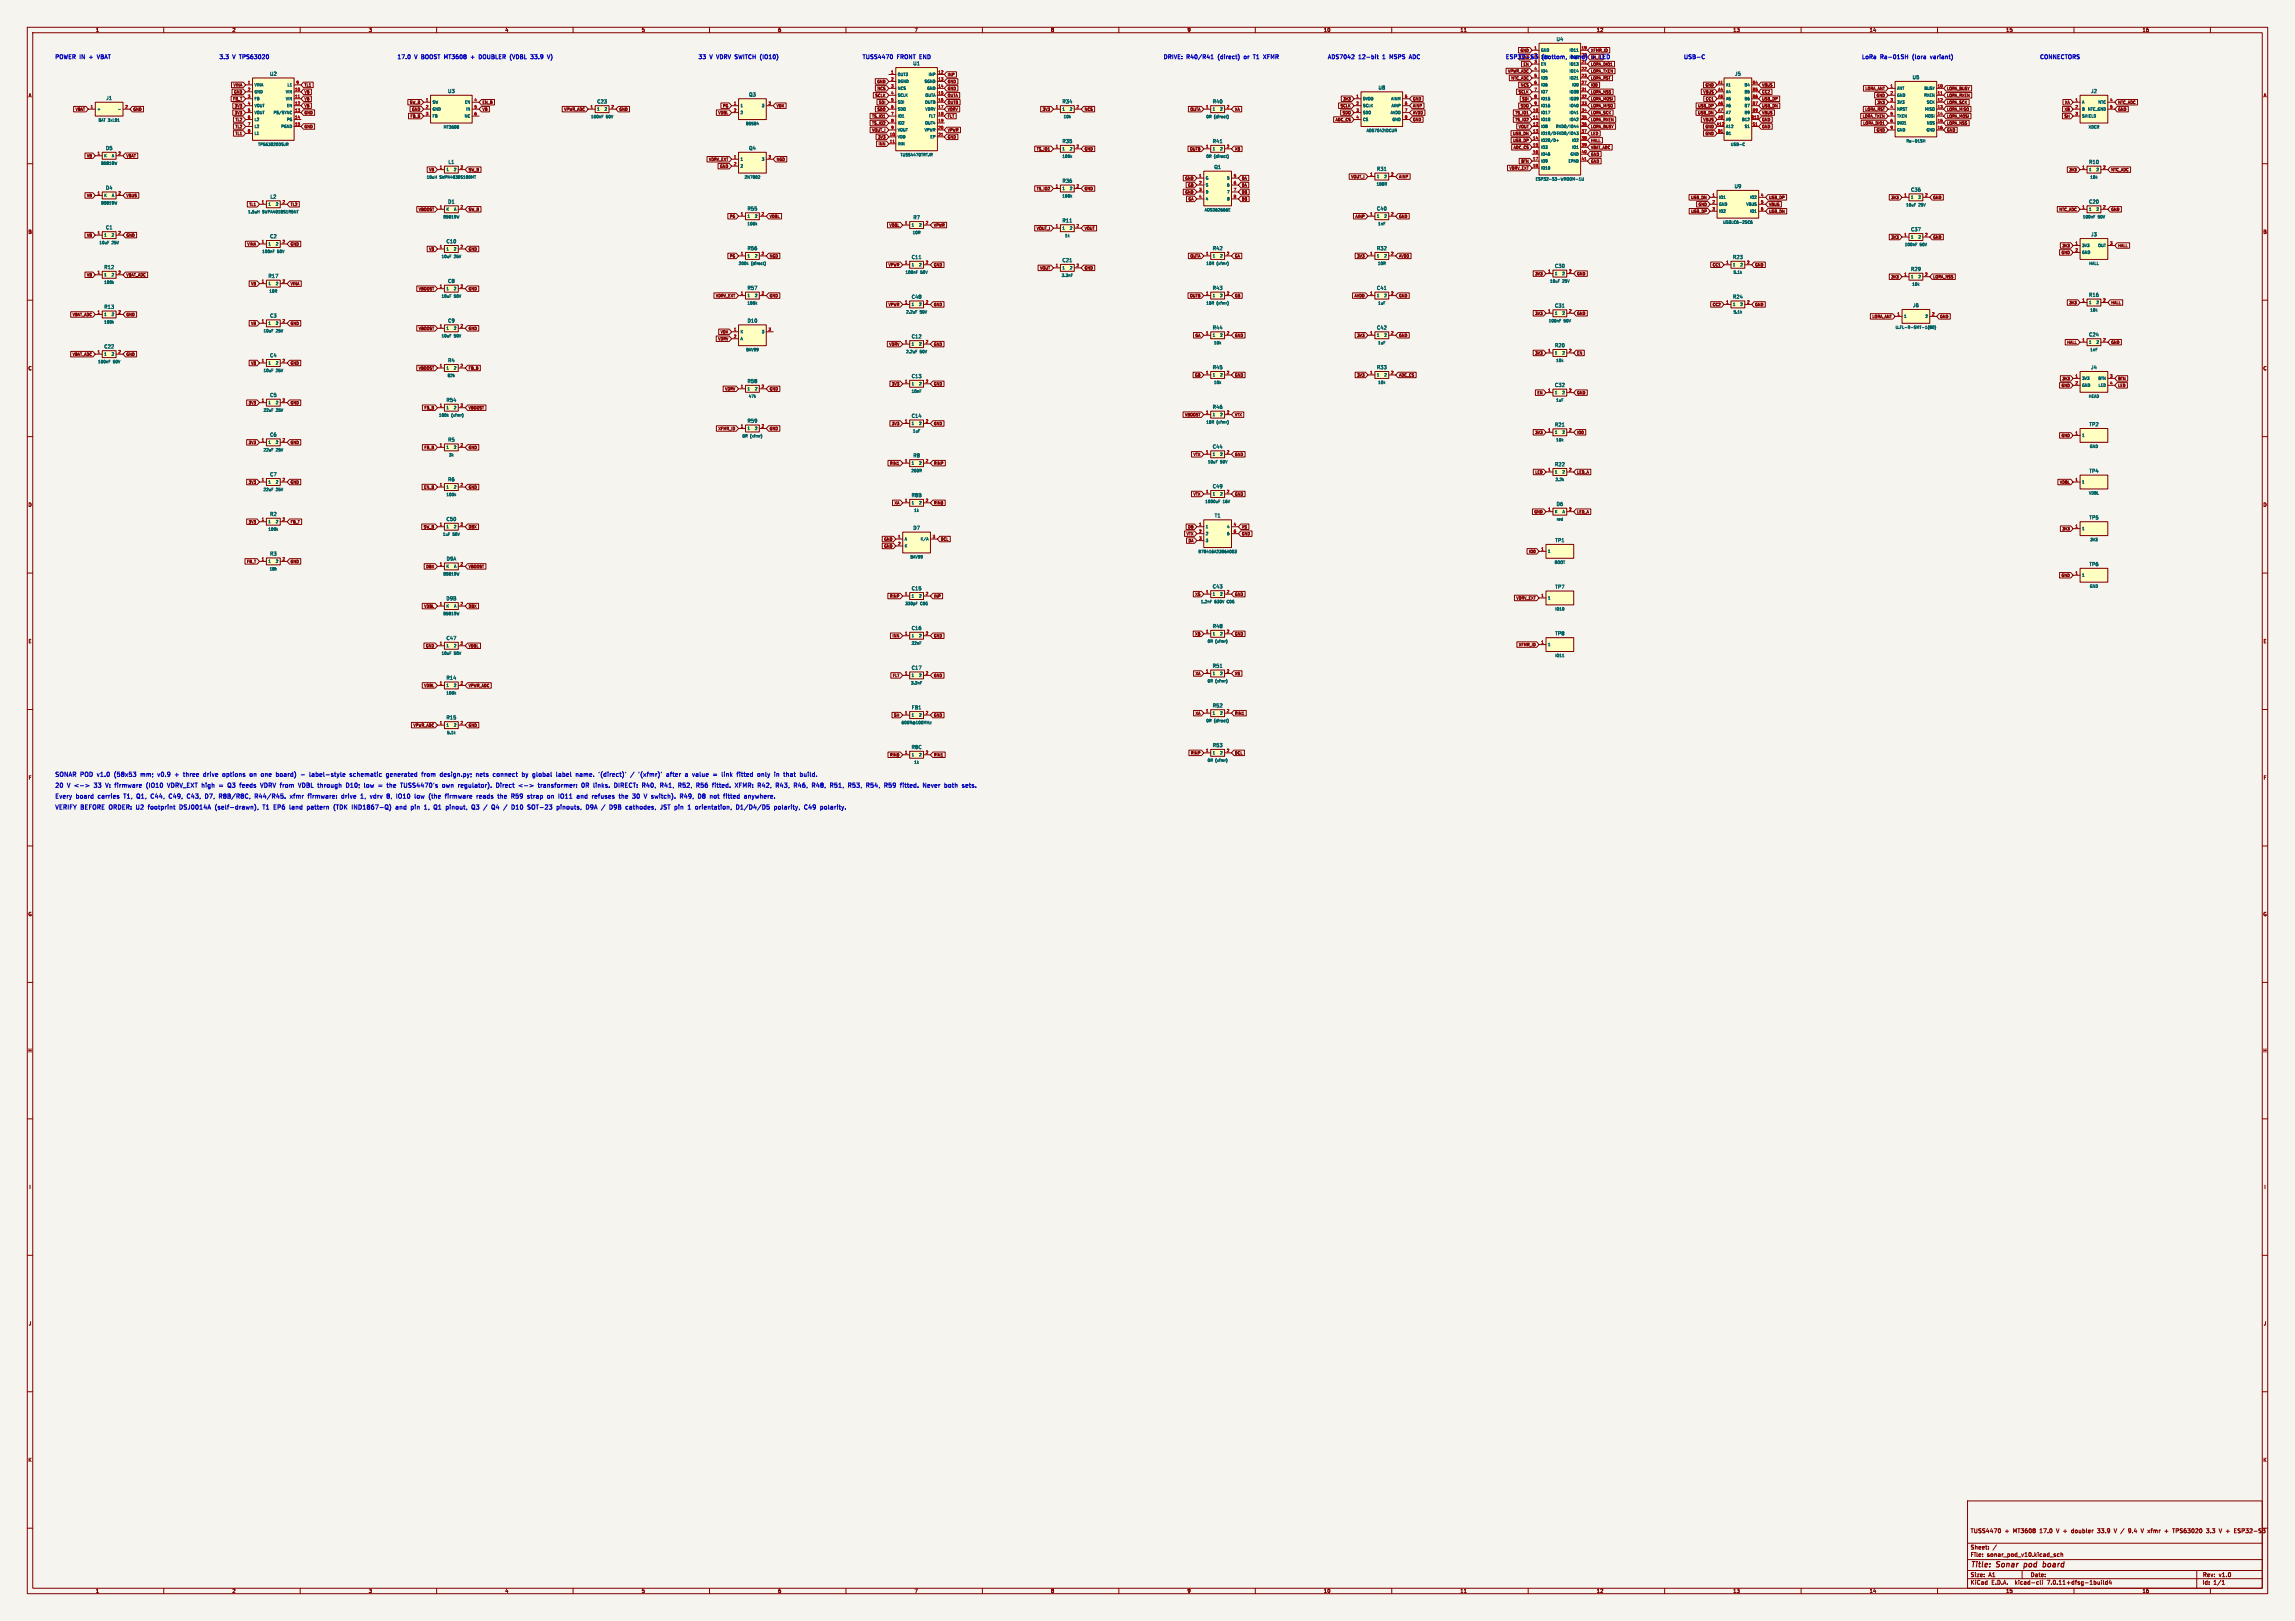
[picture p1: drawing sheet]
<svg xmlns="http://www.w3.org/2000/svg" width="841mm" height="594mm" viewBox="0 0 841 594" stroke-linecap="round" stroke-linejoin="round" font-family="sans-serif">
<defs><g id="words">
<g font-size="2.8" fill="#840000">
<text x="722" y="574.9">Title:</text>
<text x="731.7" y="574.9">Sonar</text>
<text x="742.5" y="574.9">pod</text>
<text x="750.3" y="574.9">board</text>
</g>
<g font-size="2.2" fill="#0000c2">
<text x="20" y="284.7">SONAR</text>
<text x="29.7" y="284.7">POD</text>
<text x="36.4" y="284.7">v1.0</text>
<text x="43.3" y="284.7">(58x53</text>
<text x="53.6" y="284.7">mm;</text>
<text x="60.5" y="284.7">v0.9</text>
<text x="67.4" y="284.7">+</text>
<text x="71.3" y="284.7">three</text>
<text x="79.2" y="284.7">drive</text>
<text x="86.9" y="284.7">options</text>
<text x="97.5" y="284.7">on</text>
<text x="102.2" y="284.7">one</text>
<text x="108.4" y="284.7">board)</text>
<text x="118.1" y="284.7">-</text>
<text x="121.9" y="284.7">label-style</text>
<text x="137.3" y="284.7">schematic</text>
<text x="151.3" y="284.7">generated</text>
<text x="165" y="284.7">from</text>
<text x="172.3" y="284.7">design.py;</text>
<text x="186.1" y="284.7">nets</text>
<text x="193" y="284.7">connect</text>
<text x="204.3" y="284.7">by</text>
<text x="208.8" y="284.7">global</text>
<text x="218.1" y="284.7">label</text>
<text x="225.9" y="284.7">name.</text>
<text x="234.9" y="284.7">'(direct)'</text>
<text x="247.3" y="284.7">/</text>
<text x="250.8" y="284.7">'(xfmr)'</text>
<text x="261.7" y="284.7">after</text>
<text x="269.2" y="284.7">a</text>
<text x="272.5" y="284.7">value</text>
<text x="280.7" y="284.7">=</text>
<text x="284.5" y="284.7">link</text>
<text x="290.7" y="284.7">fitted</text>
<text x="298.9" y="284.7">only</text>
<text x="20" y="292.7">Every</text>
<text x="20" y="288.7">20</text>
<text x="24.9" y="288.7">V</text>
<text x="28.1" y="292.7">board</text>
<text x="28.1" y="288.7">&lt;-&gt;</text>
<text x="35.9" y="288.7">33</text>
<text x="36.7" y="292.7">carries</text>
<text x="40.8" y="288.7">V:</text>
<text x="44.8" y="288.7">firmware</text>
<text x="46.8" y="292.7">T1,</text>
<text x="52.2" y="292.7">Q1,</text>
<text x="57" y="288.7">(IO10</text>
<text x="58" y="292.7">C44,</text>
<text x="65.3" y="292.7">C49,</text>
<text x="65.4" y="288.7">VDRV_EXT high</text>
<text x="72.6" y="292.7">C43,</text>
<text x="79.8" y="292.7">D7,</text>
<text x="85.6" y="292.7">R8B/R8C,</text>
<text x="85.6" y="288.7">=</text>
<text x="89.4" y="288.7">Q3</text>
<text x="94.5" y="288.7">feeds</text>
<text x="99.3" y="292.7">R44/R45.</text>
<text x="102.7" y="288.7">VDRV</text>
<text x="110.5" y="288.7">from</text>
<text x="112.9" y="292.7">xfmr</text>
<text x="117.9" y="288.7">VDBL</text>
<text x="120.1" y="292.7">firmware:</text>
<text x="125.6" y="288.7">through</text>
<text x="133" y="292.7">drive</text>
<text x="136.6" y="288.7">D10;</text>
<text x="140.7" y="292.7">1,</text>
<text x="143.9" y="288.7">low</text>
<text x="144.8" y="292.7">vdrv</text>
<text x="149.7" y="288.7">=</text>
<text x="151.5" y="292.7">8,</text>
<text x="153.5" y="288.7">the</text>
<text x="155.7" y="292.7">IO10</text>
<text x="159.1" y="288.7">TUSS4470's</text>
<text x="163" y="292.7">low</text>
<text x="168.8" y="292.7">(the</text>
<text x="175.1" y="288.7">own</text>
<text x="175.5" y="292.7">firmware</text>
<text x="181.5" y="288.7">regulator).</text>
<text x="187.6" y="292.7">reads</text>
<text x="196.1" y="292.7">the</text>
<text x="196.1" y="288.7">Direct</text>
<text x="201.7" y="292.7">R59</text>
<text x="205" y="288.7">&lt;-&gt;</text>
<text x="208.2" y="292.7">strap</text>
<text x="212.8" y="288.7">transformer:</text>
<text x="216.1" y="292.7">on</text>
<text x="220.9" y="292.7">IO11</text>
<text x="228.2" y="292.7">and</text>
<text x="229.3" y="288.7">0R</text>
<text x="234.3" y="288.7">links.</text>
<text x="234.4" y="292.7">refuses</text>
<text x="242.6" y="288.7">DIRECT:</text>
<text x="245" y="292.7">the</text>
<text x="250.5" y="292.7">30</text>
<text x="253.4" y="288.7">R40,</text>
<text x="255.5" y="292.7">V</text>
<text x="258.7" y="292.7">switch).</text>
<text x="260.7" y="288.7">R41,</text>
<text x="268" y="288.7">R52,</text>
<text x="269.8" y="292.7">R49,</text>
<text x="275.2" y="288.7">R56</text>
<text x="277.1" y="292.7">D8</text>
<text x="281.7" y="288.7">fitted.</text>
<text x="282.1" y="292.7">not</text>
<text x="290.7" y="288.7">XFMR:</text>
<text x="299.6" y="288.7">R42,</text>
<text x="306.9" y="288.7">R43,</text>
<text x="314.2" y="288.7">R46,</text>
<text x="321.4" y="288.7">R48,</text>
<text x="328.7" y="288.7">R51,</text>
<text x="336" y="288.7">R53,</text>
<text x="343.2" y="288.7">R54,</text>
<text x="350.5" y="288.7">R59</text>
<text x="357" y="288.7">fitted.</text>
<text x="20" y="296.8">VERIFY</text>
<text x="29.8" y="296.8">BEFORE</text>
<text x="40.8" y="296.8">ORDER:</text>
<text x="51.3" y="296.8">U2</text>
<text x="56.4" y="296.8">footprint</text>
<text x="68.5" y="296.8">DSJ0014A</text>
<text x="82.2" y="296.8">(self-drawn),</text>
<text x="100.4" y="296.8">T1</text>
<text x="105" y="296.8">EP6</text>
<text x="111.4" y="296.8">land</text>
<text x="118.4" y="296.8">pattern</text>
<text x="128.8" y="296.8">(TDK</text>
<text x="136.2" y="296.8">IND1867-Q)</text>
<text x="152.9" y="296.8">and</text>
<text x="159.1" y="296.8">pin</text>
<text x="164.6" y="296.8">1,</text>
<text x="168.8" y="296.8">Q1</text>
<text x="173.8" y="296.8">pinout,</text>
<text x="189" y="296.8">/</text>
<text x="192.5" y="296.8">Q4</text>
<text x="197.6" y="296.8">/</text>
<text x="201.1" y="296.8">D10</text>
<text x="207.6" y="296.8">SOT-23</text>
<text x="218.9" y="296.8">pinouts,</text>
<text x="230.3" y="296.8">D9A</text>
<text x="236.6" y="296.8">/</text>
<text x="240.2" y="296.8">D9B</text>
<text x="246.8" y="296.8">cathodes,</text>
<text x="260.1" y="296.8">JST</text>
<text x="265.9" y="296.8">pin</text>
<text x="271.5" y="296.8">1</text>
<text x="274.8" y="296.8">orientation,</text>
<text x="290.4" y="296.8">D1/D4/D5</text>
<text x="305" y="296.8">polarity,</text>
</g>
<g font-size="2.1" fill="#0000c2">
<text x="20" y="21.7">POWER</text>
<text x="29.4" y="21.7">IN</text>
<text x="33.4" y="21.7">+</text>
<text x="37" y="21.7">VBAT</text>
<text x="80.2" y="21.7">3.3</text>
<text x="85.5" y="21.7">V</text>
<text x="88.5" y="21.7">TPS63020</text>
<text x="145.4" y="21.7">17.0</text>
<text x="152.1" y="21.7">V</text>
<text x="155.2" y="21.7">BOOST</text>
<text x="164.1" y="21.7">MT3608</text>
<text x="174.4" y="21.7">+</text>
<text x="178" y="21.7">DOUBLER</text>
<text x="190" y="21.7">(VDBL</text>
<text x="198.2" y="21.7">33.9</text>
<text x="255.7" y="21.7">33</text>
<text x="260.3" y="21.7">V</text>
<text x="263.3" y="21.7">VDRV</text>
<text x="270.7" y="21.7">SWITCH</text>
<text x="280.5" y="21.7">(IO10)</text>
<text x="315.9" y="21.7">TUSS4470</text>
<text x="328.9" y="21.7">FRONT</text>
<text x="337.7" y="21.7">END</text>
<text x="426.2" y="21.7">DRIVE:</text>
<text x="435" y="21.7">R40/R41</text>
<text x="447" y="21.7">(direct)</text>
<text x="457.2" y="21.7">or</text>
<text x="461.2" y="21.7">T1</text>
<text x="465.6" y="21.7">XFMR</text>
<text x="486.4" y="21.7">ADS7042</text>
<text x="498" y="21.7">12-bit</text>
<text x="507.4" y="21.7">1</text>
<text x="510.6" y="21.7">MSPS</text>
<text x="518.4" y="21.7">ADC</text>
<text x="551.6" y="21.7">ESP32-S3</text>
<text x="565.2" y="21.7">(bottom,</text>
<text x="576.4" y="21.7">hand)</text>
<text x="584.6" y="21.7">+</text>
<text x="588.2" y="21.7">LED</text>
<text x="616.8" y="21.7">USB-C</text>
<text x="682.1" y="21.7">LoRa</text>
<text x="689.3" y="21.7">Ra-01SH</text>
<text x="701.6" y="21.7">(lora</text>
<text x="708.7" y="21.7">variant)</text>
<text x="747.3" y="21.7">CONNECTORS</text>
</g>
<g font-size="2.1" fill="#840000">
<text x="722" y="562">TUSS4470</text>
<text x="734.6" y="562">+</text>
<text x="737.7" y="562">MT3608</text>
<text x="747.6" y="562">17.0</text>
<text x="753.9" y="562">V +</text>
<text x="759.7" y="562">doubler</text>
<text x="769.4" y="562">33.9</text>
<text x="775.7" y="562">V /</text>
<text x="781.1" y="562">9.4</text>
<text x="786" y="562">V xfmr</text>
<text x="794.9" y="562">+</text>
<text x="798.1" y="562">TPS63020</text>
<text x="810.6" y="562">3.3</text>
<text x="815.4" y="562">V +</text>
<text x="821.2" y="562">ESP32-S3</text>
<text x="722" y="568">Sheet:</text>
<text x="722" y="570.7">File:</text>
<text x="728.1" y="570.7">sonar_pod_v10.kicad_sch</text>
<text x="722" y="580.9">KiCad</text>
<text x="722" y="578.1">Size:</text>
<text x="728.7" y="578.1">A1</text>
<text x="729.7" y="580.9">E.D.A.</text>
<text x="738.6" y="580.9">kicad-cli</text>
<text x="744" y="578.1">Date:</text>
<text x="750.5" y="580.9">7.0.11+dfsg-1build4</text>
<text x="807" y="578.3">Rev:</text>
<text x="807" y="580.9">Id:</text>
<text x="811.1" y="580.9">1/1</text>
<text x="813.4" y="578.3">v1.0</text>
</g>
<g font-size="1.8" fill="#840000">
<text x="35" y="11.9">1</text>
<text x="85" y="11.9">2</text>
<text x="135" y="11.9">3</text>
<text x="185" y="11.9">4</text>
<text x="235" y="11.9">5</text>
<text x="285" y="11.9">6</text>
<text x="335" y="11.9">7</text>
<text x="385" y="11.9">8</text>
<text x="435" y="11.9">9</text>
<text x="485" y="11.9">10</text>
<text x="535" y="11.9">11</text>
<text x="585" y="11.9">12</text>
<text x="635" y="11.9">13</text>
<text x="685" y="11.9">14</text>
<text x="735" y="11.9">15</text>
<text x="785" y="11.9">16</text>
<text x="10.3" y="35.9">A</text>
<text x="829.3" y="35.9">A</text>
<text x="10.3" y="85.9">B</text>
<text x="829.2" y="85.9">B</text>
<text x="10.3" y="135.9">C</text>
<text x="829.2" y="135.9">C</text>
<text x="10.3" y="185.9">D</text>
<text x="829.2" y="185.9">D</text>
<text x="10.3" y="235.9">E</text>
<text x="829.3" y="235.9">E</text>
<text x="10.3" y="285.9">F</text>
<text x="829.3" y="285.9">F</text>
<text x="10.3" y="335.9">G</text>
<text x="829.2" y="335.9">G</text>
<text x="10.2" y="385.9">H</text>
<text x="829.2" y="385.9">H</text>
<text x="10.6" y="435.9">I</text>
<text x="829.6" y="435.9">I</text>
<text x="10.4" y="485.9">J</text>
<text x="829.4" y="485.9">J</text>
<text x="10.3" y="535.9">K</text>
<text x="829.2" y="535.9">K</text>
<text x="35" y="583.9">1</text>
<text x="85" y="583.9">2</text>
<text x="135" y="583.9">3</text>
<text x="185" y="583.9">4</text>
<text x="235" y="583.9">5</text>
<text x="285" y="583.9">6</text>
<text x="335" y="583.9">7</text>
<text x="385" y="583.9">8</text>
<text x="435" y="583.9">9</text>
<text x="485" y="583.9">10</text>
<text x="535" y="583.9">11</text>
<text x="585" y="583.9">12</text>
<text x="635" y="583.9">13</text>
<text x="685" y="583.9">14</text>
<text x="735" y="583.9">15</text>
<text x="785" y="583.9">16</text>
</g>
<g font-size="1.8" fill="#006464">
<text x="570.2" y="15.2">U4</text>
<text x="98.8" y="27.9">U2</text>
<text x="334.5" y="24.1">U1</text>
<text x="635.7" y="27.9">J5</text>
<text x="700.7" y="29.2">U5</text>
<text x="164" y="34.3">U3</text>
<text x="274.3" y="35.6">Q3</text>
<text x="505" y="33">U8</text>
<text x="766.1" y="34.3">J2</text>
<text x="38.8" y="36.8">J1</text>
<text x="218.7" y="38.1">C23</text>
<text x="389.2" y="38.1">R34</text>
<text x="444.3" y="38.1">R40</text>
<text x="389.2" y="52.6">R35</text>
<text x="444.3" y="52.6">R41</text>
<text x="38.7" y="55.2">D5</text>
<text x="274.3" y="55.2">Q4</text>
<text x="164.2" y="60.3">L1</text>
<text x="444.8" y="62.1">Q1</text>
<text x="504.4" y="62.8">R31</text>
<text x="765.4" y="60.3">R10</text>
<text x="38.7" y="69.7">D4</text>
<text x="389.2" y="67.2">R36</text>
<text x="635.5" y="69.1">U9</text>
<text x="700.1" y="70.4">C36</text>
<text x="98.9" y="73">L2</text>
<text x="164.1" y="74.8">D1</text>
<text x="273.8" y="77.3">R55</text>
<text x="504.4" y="77.3">C40</text>
<text x="765.4" y="74.8">C20</text>
<text x="334.5" y="80.6">R7</text>
<text x="389.2" y="81.7">R11</text>
<text x="38.7" y="84.3">C1</text>
<text x="98.8" y="87.5">C2</text>
<text x="163.5" y="89.3">C10</text>
<text x="700.1" y="85">C37</text>
<text x="766.1" y="86.8">J3</text>
<text x="273.8" y="91.9">R56</text>
<text x="333.9" y="95.1">C11</text>
<text x="444.3" y="91.9">R42</text>
<text x="504.4" y="91.9">R32</text>
<text x="634.9" y="95.1">R23</text>
<text x="38.1" y="98.8">R12</text>
<text x="389.2" y="96.3">C21</text>
<text x="569.7" y="98.4">C30</text>
<text x="700.1" y="99.5">R29</text>
<text x="98.2" y="102">R17</text>
<text x="164.1" y="103.9">C8</text>
<text x="273.8" y="106.4">R57</text>
<text x="444.3" y="106.4">R43</text>
<text x="504.4" y="106.4">C41</text>
<text x="38.1" y="113.3">R13</text>
<text x="333.9" y="109.7">C48</text>
<text x="569.7" y="112.9">C31</text>
<text x="634.9" y="109.7">R24</text>
<text x="700.9" y="112.8">J6</text>
<text x="765.4" y="109">R16</text>
<text x="98.8" y="116.6">C3</text>
<text x="164.1" y="118.4">C9</text>
<text x="273.8" y="118.4">D10</text>
<text x="333.9" y="124.2">C12</text>
<text x="444.3" y="121">R44</text>
<text x="504.4" y="121">C42</text>
<text x="765.4" y="123.5">C24</text>
<text x="38.1" y="127.9">C22</text>
<text x="98.8" y="131.1">C4</text>
<text x="569.7" y="127.4">R20</text>
<text x="164.1" y="133">R4</text>
<text x="444.3" y="135.5">R45</text>
<text x="504.4" y="135.5">R33</text>
<text x="766.1" y="135.5">J4</text>
<text x="273.8" y="140.6">R58</text>
<text x="333.9" y="138.7">C13</text>
<text x="569.7" y="142">C32</text>
<text x="98.8" y="145.7">C5</text>
<text x="163.5" y="147.5">R54</text>
<text x="273.8" y="155.1">R59</text>
<text x="333.9" y="153.3">C14</text>
<text x="444.3" y="150">R46</text>
<text x="98.8" y="160.2">C6</text>
<text x="569.7" y="156.5">R21</text>
<text x="765.5" y="156.4">TP2</text>
<text x="164.1" y="162">R5</text>
<text x="334.5" y="167.8">R8</text>
<text x="444.3" y="164.6">C44</text>
<text x="569.7" y="171.1">R22</text>
<text x="765.5" y="173.5">TP4</text>
<text x="98.8" y="174.7">C7</text>
<text x="164.1" y="176.6">R6</text>
<text x="444.3" y="179.1">C49</text>
<text x="333.9" y="182.4">R8B</text>
<text x="570.3" y="185.6">D6</text>
<text x="98.8" y="189.3">R2</text>
<text x="163.5" y="191.1">C50</text>
<text x="445" y="189.8">T1</text>
<text x="765.5" y="190.5">TP5</text>
<text x="334.5" y="194.4">D7</text>
<text x="98.8" y="203.8">R3</text>
<text x="569.8" y="198.9">TP1</text>
<text x="163.5" y="205.7">D9A</text>
<text x="765.5" y="207.6">TP6</text>
<text x="444.3" y="215.8">C43</text>
<text x="569.8" y="215.9">TP7</text>
<text x="163.4" y="220.2">D9B</text>
<text x="333.9" y="216.5">C15</text>
<text x="333.9" y="231.1">C16</text>
<text x="444.3" y="230.4">R48</text>
<text x="569.8" y="233">TP8</text>
<text x="163.5" y="234.7">C47</text>
<text x="333.9" y="245.6">C17</text>
<text x="444.3" y="244.9">R51</text>
<text x="163.5" y="249.3">R14</text>
<text x="163.5" y="263.8">R15</text>
<text x="334" y="260.1">FB1</text>
<text x="444.3" y="259.4">R52</text>
<text x="333.9" y="274.7">R8C</text>
<text x="444.3" y="274">R53</text>
</g>
<g font-size="1.4" fill="#840000">
<text x="557" y="19.2">GND</text>
<text x="582.9" y="19.2">XFMR_ID</text>
<text x="347.2" y="28.1">INP</text>
<text x="552.4" y="26.8">VPWR_ADC</text>
<text x="553.6" y="29.4">NTC_ADC</text>
<text x="558.1" y="24.3">EN</text>
<text x="582.9" y="26.8">LORA_TXEN</text>
<text x="582.9" y="29.4">LORA_RST</text>
<text x="582.9" y="24.3">LORA_DIO1</text>
<text x="85.4" y="31.9">VINA</text>
<text x="85.6" y="34.4">GND</text>
<text x="111.4" y="31.9">TL1</text>
<text x="111.4" y="34.4">VB</text>
<text x="320.6" y="35.7">SCLK</text>
<text x="321.3" y="30.6">GND</text>
<text x="321.3" y="33.2">NCS</text>
<text x="347.2" y="33.2">GND</text>
<text x="347.2" y="35.7">OUTA</text>
<text x="347.2" y="30.6">GND</text>
<text x="556.3" y="34.4">SCLK</text>
<text x="557.1" y="31.9">NCS</text>
<text x="582.9" y="34.4">LORA_NSS</text>
<text x="582.9" y="31.9">IO0</text>
<text x="624" y="34.4">VBUS</text>
<text x="624.8" y="31.9">GND</text>
<text x="645.6" y="34.4">CC2</text>
<text x="645.6" y="31.9">VBUS</text>
<text x="683.4" y="33.2">LORA_ANT</text>
<text x="687.5" y="35.7">GND</text>
<text x="713.4" y="35.7">LORA_RXEN</text>
<text x="713.4" y="33.2">LORA_BUSY</text>
<text x="27.5" y="40.8">VBAT</text>
<text x="48.7" y="40.8">GND</text>
<text x="85.2" y="37">FB_T</text>
<text x="85.9" y="39.5">3V3</text>
<text x="111.4" y="37">VB</text>
<text x="111.4" y="39.5">VB</text>
<text x="150" y="38.3">SW_B</text>
<text x="150.8" y="40.8">GND</text>
<text x="176.7" y="40.8">VB</text>
<text x="176.7" y="38.3">EN_B</text>
<text x="206.6" y="40.8">VPWR_ADC</text>
<text x="226.8" y="40.8">GND</text>
<text x="264.7" y="39.5">PG</text>
<text x="284.5" y="39.5">VDX</text>
<text x="321.3" y="40.8">SDO</text>
<text x="321.9" y="38.3">SDI</text>
<text x="347.2" y="40.8">VDRV</text>
<text x="347.2" y="38.3">OUTB</text>
<text x="381.9" y="40.8">3V3</text>
<text x="397.3" y="40.8">NCS</text>
<text x="436" y="40.8">OUTA</text>
<text x="452.4" y="40.8">XA</text>
<text x="491.1" y="39.5">SCLK</text>
<text x="492.1" y="37">3V3</text>
<text x="517.6" y="39.5">AINP</text>
<text x="517.6" y="37">GND</text>
<text x="557.1" y="39.5">SDO</text>
<text x="557.6" y="37">SDI</text>
<text x="582.9" y="39.5">LORA_MISO</text>
<text x="582.9" y="37">LORA_MOSI</text>
<text x="622.1" y="39.5">USB_DP</text>
<text x="624.9" y="37">CC1</text>
<text x="645.6" y="39.5">USB_DN</text>
<text x="645.6" y="37">USB_DP</text>
<text x="683.3" y="40.8">LORA_RST</text>
<text x="687.8" y="38.3">3V3</text>
<text x="713.4" y="40.8">LORA_MISO</text>
<text x="713.4" y="38.3">LORA_SCK</text>
<text x="756.4" y="40.8">XB</text>
<text x="756.5" y="38.3">XA</text>
<text x="776.1" y="40.8">GND</text>
<text x="776.1" y="38.3">NTC_ADC</text>
<text x="85.9" y="42.1">3V3</text>
<text x="86.1" y="44.6">TL2</text>
<text x="86.1" y="47.1">TL2</text>
<text x="111.4" y="47.1">GND</text>
<text x="111.4" y="42.1">GND</text>
<text x="150.2" y="43.3">FB_B</text>
<text x="263.1" y="42.1">VDBL</text>
<text x="319.4" y="45.9">TS_IO2</text>
<text x="319.4" y="43.3">TS_IO1</text>
<text x="347.2" y="43.3">FLT</text>
<text x="489.2" y="44.6">ADC_CS</text>
<text x="491.8" y="42.1">SDO</text>
<text x="517.6" y="44.6">GND</text>
<text x="517.6" y="42.1">AVDD</text>
<text x="555.1" y="44.6">TS_IO2</text>
<text x="555.1" y="42.1">TS_IO1</text>
<text x="556.3" y="47.1">VOUT</text>
<text x="582.9" y="42.1">LORA_SCK</text>
<text x="582.9" y="47.1">LORA_BUSY</text>
<text x="582.9" y="44.6">LORA_RXEN</text>
<text x="622" y="42.1">USB_DN</text>
<text x="624" y="44.6">VBUS</text>
<text x="624.8" y="47.1">GND</text>
<text x="645.6" y="44.6">GND</text>
<text x="645.6" y="42.1">VBUS</text>
<text x="645.6" y="47.1">GND</text>
<text x="682.4" y="43.3">LORA_TXEN</text>
<text x="682.6" y="45.9">LORA_DIO1</text>
<text x="713.4" y="45.9">LORA_NSS</text>
<text x="713.4" y="43.3">LORA_MOSI</text>
<text x="756.3" y="43.3">SH</text>
<text x="86.1" y="49.7">TL1</text>
<text x="319.4" y="48.4">VOUT_I</text>
<text x="321.6" y="51">3V3</text>
<text x="321.8" y="53.5">INN</text>
<text x="347.2" y="51">GND</text>
<text x="347.2" y="48.4">VPWR</text>
<text x="554.2" y="49.7">USB_DN</text>
<text x="554.3" y="52.2">USB_DP</text>
<text x="582.9" y="52.2">HALL</text>
<text x="582.9" y="49.7">LED</text>
<text x="624.8" y="49.7">GND</text>
<text x="687.5" y="48.4">GND</text>
<text x="713.4" y="48.4">GND</text>
<text x="31.7" y="57.9">VB</text>
<text x="46.2" y="57.9">VBAT</text>
<text x="259.6" y="59.1">VDRV_EXT</text>
<text x="284.5" y="59.1">NGD</text>
<text x="379.7" y="55.3">TS_IO1</text>
<text x="397.3" y="55.3">GND</text>
<text x="435.9" y="55.3">OUTB</text>
<text x="452.4" y="55.3">XB</text>
<text x="554.5" y="54.8">ADC_CS</text>
<text x="557.2" y="59.8">BTN</text>
<text x="582.9" y="54.8">VBAT_ADC</text>
<text x="582.9" y="57.3">GND</text>
<text x="582.9" y="59.8">GND</text>
<text x="157.1" y="63">VB</text>
<text x="171.6" y="63">SW_B</text>
<text x="263.7" y="61.7">GND</text>
<text x="494.9" y="65.5">VOUT_I</text>
<text x="512.6" y="65.5">AINP</text>
<text x="553" y="62.4">VDRV_EXT</text>
<text x="758.1" y="63">3V3</text>
<text x="773.5" y="63">NTC_ADC</text>
<text x="379.7" y="69.9">TS_IO2</text>
<text x="397.3" y="69.9">GND</text>
<text x="434.1" y="66.1">GND</text>
<text x="434.1" y="71.1">GND</text>
<text x="435.2" y="68.6">GB</text>
<text x="454.9" y="71.1">DB</text>
<text x="454.9" y="68.6">DA</text>
<text x="454.9" y="66.1">DA</text>
<text x="31.7" y="72.4">VB</text>
<text x="46.2" y="72.4">VBUS</text>
<text x="91.2" y="75.7">TL1</text>
<text x="106.4" y="75.7">TL2</text>
<text x="153.3" y="77.5">VBOOST</text>
<text x="171.6" y="77.5">SW_B</text>
<text x="435.3" y="73.7">GA</text>
<text x="454.9" y="73.7">DB</text>
<text x="619.5" y="73.1">USB_DN</text>
<text x="622.2" y="75.7">GND</text>
<text x="648.1" y="75.7">VBUS</text>
<text x="648.1" y="73.1">USB_DP</text>
<text x="692.9" y="73.1">3V3</text>
<text x="708.3" y="73.1">GND</text>
<text x="754.4" y="77.5">NTC_ADC</text>
<text x="773.5" y="77.5">GND</text>
<text x="267.3" y="80">PG</text>
<text x="281.9" y="80">VDBL</text>
<text x="325.8" y="83.3">VDBL</text>
<text x="342.1" y="83.3">VPWR</text>
<text x="496.5" y="80">AINP</text>
<text x="512.6" y="80">GND</text>
<text x="619.5" y="78.2">USB_DP</text>
<text x="648.1" y="78.2">USB_DN</text>
<text x="31.7" y="87">VB</text>
<text x="46.2" y="87">GND</text>
<text x="379.7" y="84.4">VOUT_I</text>
<text x="397.3" y="84.4">VOUT</text>
<text x="692.9" y="87.7">3V3</text>
<text x="708.3" y="87.7">GND</text>
<text x="90.5" y="90.2">VINA</text>
<text x="106.4" y="90.2">GND</text>
<text x="157.1" y="92">VB</text>
<text x="171.6" y="92">GND</text>
<text x="267.3" y="94.6">PG</text>
<text x="281.9" y="94.6">NGD</text>
<text x="436" y="94.6">OUTA</text>
<text x="452.4" y="94.6">GA</text>
<text x="497.1" y="94.6">3V3</text>
<text x="512.6" y="94.6">AVDD</text>
<text x="755.3" y="93.3">GND</text>
<text x="755.6" y="90.8">3V3</text>
<text x="776.1" y="90.8">HALL</text>
<text x="31.7" y="101.5">VB</text>
<text x="46.2" y="101.5">VBAT_ADC</text>
<text x="325.4" y="97.8">VPWR</text>
<text x="342.1" y="97.8">GND</text>
<text x="380.9" y="99">VOUT</text>
<text x="397.3" y="99">GND</text>
<text x="562.4" y="101.1">3V3</text>
<text x="577.8" y="101.1">GND</text>
<text x="627.4" y="97.8">CC1</text>
<text x="643" y="97.8">GND</text>
<text x="91.8" y="104.7">VB</text>
<text x="106.4" y="104.7">VINA</text>
<text x="153.3" y="106.6">VBOOST</text>
<text x="171.6" y="106.6">GND</text>
<text x="692.9" y="102.2">3V3</text>
<text x="708.3" y="102.2">LORA_NSS</text>
<text x="262.2" y="109.1">VDRV_EXT</text>
<text x="281.9" y="109.1">GND</text>
<text x="325.4" y="112.4">VPWR</text>
<text x="342.1" y="112.4">GND</text>
<text x="435.9" y="109.1">OUTB</text>
<text x="452.4" y="109.1">GB</text>
<text x="496.2" y="109.1">AVDD</text>
<text x="512.6" y="109.1">GND</text>
<text x="627.4" y="112.4">CC2</text>
<text x="643" y="112.4">GND</text>
<text x="758.1" y="111.7">3V3</text>
<text x="773.5" y="111.7">HALL</text>
<text x="26.4" y="116">VBAT_ADC</text>
<text x="46.2" y="116">GND</text>
<text x="91.8" y="119.3">VB</text>
<text x="106.4" y="119.3">GND</text>
<text x="562.4" y="115.6">3V3</text>
<text x="577.8" y="115.6">GND</text>
<text x="685.9" y="116.7">LORA_ANT</text>
<text x="710.8" y="116.7">GND</text>
<text x="153.3" y="121.1">VBOOST</text>
<text x="171.6" y="121.1">GND</text>
<text x="263" y="124.9">VDRV</text>
<text x="263.9" y="122.4">VDX</text>
<text x="437.9" y="123.7">GA</text>
<text x="452.4" y="123.7">GND</text>
<text x="497.1" y="123.7">3V3</text>
<text x="512.6" y="123.7">GND</text>
<text x="26.4" y="130.6">VBAT_ADC</text>
<text x="46.2" y="130.6">GND</text>
<text x="325.7" y="126.9">VDRV</text>
<text x="342.1" y="126.9">GND</text>
<text x="562.4" y="130.1">3V3</text>
<text x="577.8" y="130.1">EN</text>
<text x="757.3" y="126.2">HALL</text>
<text x="773.5" y="126.2">GND</text>
<text x="91.8" y="133.8">VB</text>
<text x="106.4" y="133.8">GND</text>
<text x="153.3" y="135.7">VBOOST</text>
<text x="171.6" y="135.7">FB_B</text>
<text x="265.5" y="143.3">VDRV</text>
<text x="281.9" y="143.3">GND</text>
<text x="326.7" y="141.4">3V3</text>
<text x="342.1" y="141.4">GND</text>
<text x="437.7" y="138.2">GB</text>
<text x="452.4" y="138.2">GND</text>
<text x="497.1" y="138.2">3V3</text>
<text x="512.6" y="138.2">ADC_CS</text>
<text x="755.3" y="142">GND</text>
<text x="755.6" y="139.5">3V3</text>
<text x="776.1" y="142">LED</text>
<text x="776.1" y="139.5">BTN</text>
<text x="90.9" y="148.4">3V3</text>
<text x="106.4" y="148.4">GND</text>
<text x="563.2" y="144.7">EN</text>
<text x="577.8" y="144.7">GND</text>
<text x="155.3" y="150.2">FB_B</text>
<text x="171.6" y="150.2">VBOOST</text>
<text x="326.7" y="156">3V3</text>
<text x="342.1" y="156">GND</text>
<text x="434.1" y="152.7">VBOOST</text>
<text x="452.4" y="152.7">VTX</text>
<text x="263.1" y="157.8">XFMR_ID</text>
<text x="281.9" y="157.8">GND</text>
<text x="562.4" y="159.2">3V3</text>
<text x="577.8" y="159.2">IO0</text>
<text x="755.3" y="160.4">GND</text>
<text x="90.9" y="162.9">3V3</text>
<text x="106.4" y="162.9">GND</text>
<text x="155.3" y="164.7">FB_B</text>
<text x="171.6" y="164.7">GND</text>
<text x="437.2" y="167.3">VTX</text>
<text x="452.4" y="167.3">GND</text>
<text x="325.9" y="170.5">RIN1</text>
<text x="342.1" y="170.5">RINP</text>
<text x="562.4" y="173.8">LED</text>
<text x="577.8" y="173.8">LED_A</text>
<text x="90.9" y="177.4">3V3</text>
<text x="106.4" y="177.4">GND</text>
<text x="155.2" y="179.3">EN_B</text>
<text x="171.6" y="179.3">GND</text>
<text x="754.7" y="177.4">VDBL</text>
<text x="327.6" y="185.1">XA</text>
<text x="342.1" y="185.1">RIN0</text>
<text x="437.2" y="181.8">VTX</text>
<text x="452.4" y="181.8">GND</text>
<text x="90.9" y="192">3V3</text>
<text x="106.4" y="192">FB_T</text>
<text x="562.1" y="188.3">GND</text>
<text x="577.8" y="188.3">LED_A</text>
<text x="155.1" y="193.8">SW_B</text>
<text x="171.6" y="193.8">DBX</text>
<text x="434.6" y="196.4">VTX</text>
<text x="435.2" y="193.8">DB</text>
<text x="454.9" y="193.8">XS</text>
<text x="454.9" y="196.4">GND</text>
<text x="755.6" y="194.5">3V3</text>
<text x="323.8" y="200.9">GND</text>
<text x="323.8" y="198.3">GND</text>
<text x="344.6" y="198.3">DCL</text>
<text x="435.3" y="198.9">DA</text>
<text x="560.1" y="202.8">IO0</text>
<text x="90.3" y="206.5">FB_T</text>
<text x="106.4" y="206.5">GND</text>
<text x="156" y="208.4">DBX</text>
<text x="171.6" y="208.4">VBOOST</text>
<text x="755.3" y="211.6">GND</text>
<text x="325.9" y="219.2">RINP</text>
<text x="342.1" y="219.2">INP</text>
<text x="437.8" y="218.5">XS</text>
<text x="452.4" y="218.5">GND</text>
<text x="555.5" y="219.9">VDRV_EXT</text>
<text x="155.3" y="222.9">VDBL</text>
<text x="171.6" y="222.9">DBX</text>
<text x="326.8" y="233.8">INN</text>
<text x="342.1" y="233.8">GND</text>
<text x="437.8" y="233.1">XB</text>
<text x="452.4" y="233.1">GND</text>
<text x="155.9" y="237.4">GND</text>
<text x="171.6" y="237.4">VDBL</text>
<text x="556.4" y="237">XFMR_ID</text>
<text x="155.3" y="252">VDBL</text>
<text x="171.6" y="252">VPWR_ADC</text>
<text x="327" y="248.3">FLT</text>
<text x="342.1" y="248.3">GND</text>
<text x="437.9" y="247.6">XA</text>
<text x="452.4" y="247.6">XS</text>
<text x="327.4" y="262.8">SH</text>
<text x="342.1" y="262.8">GND</text>
<text x="437.9" y="262.1">XA</text>
<text x="452.4" y="262.1">RIN1</text>
<text x="151.3" y="266.5">VPWR_ADC</text>
<text x="171.6" y="266.5">GND</text>
<text x="325.9" y="277.4">RIN0</text>
<text x="342.1" y="277.4">RIN1</text>
<text x="436.2" y="276.7">RINP</text>
<text x="452.4" y="276.7">DCL</text>
</g>
<g font-size="1.4" fill="#0000c2">
<text x="557.3" y="21.7">3V3</text>
<text x="562.1" y="20.7">2</text>
<text x="564.6" y="21.7">3V3</text>
<text x="574.9" y="21.7">IO12</text>
<text x="579.4" y="20.7">20</text>
<text x="579.4" y="23.2">21</text>
<text x="582.9" y="21.7">EN_B</text>
</g>
<g font-size="1.4" fill="#a90000">
<text x="562.1" y="18.2">1</text>
<text x="562.1" y="23.2">3</text>
<text x="579.4" y="18.2">19</text>
<text x="326.4" y="27">1</text>
<text x="326.4" y="29.6">2</text>
<text x="343.7" y="27">12</text>
<text x="343.7" y="29.6">13</text>
<text x="562.1" y="25.8">4</text>
<text x="562.1" y="28.3">5</text>
<text x="579.4" y="25.8">22</text>
<text x="579.4" y="28.3">23</text>
<text x="90.7" y="30.9">1</text>
<text x="90.7" y="33.4">2</text>
<text x="90.7" y="35.9">3</text>
<text x="108" y="33.4">10</text>
<text x="108" y="35.9">11</text>
<text x="108.4" y="30.9">9</text>
<text x="326.4" y="32.1">3</text>
<text x="326.4" y="34.7">4</text>
<text x="343.7" y="32.1">14</text>
<text x="343.7" y="34.7">15</text>
<text x="496.9" y="35.9">1</text>
<text x="514.6" y="35.9">5</text>
<text x="562.1" y="30.9">6</text>
<text x="562.1" y="33.4">7</text>
<text x="562.1" y="35.9">8</text>
<text x="579.4" y="30.9">27</text>
<text x="579.4" y="33.4">31</text>
<text x="579.4" y="35.9">32</text>
<text x="629.5" y="30.9">A1</text>
<text x="629.5" y="33.4">A4</text>
<text x="629.5" y="35.9">A5</text>
<text x="642.1" y="30.9">B4</text>
<text x="642.1" y="33.4">B5</text>
<text x="642.1" y="35.9">B6</text>
<text x="692.6" y="32.1">1</text>
<text x="692.6" y="34.7">2</text>
<text x="709.9" y="32.1">10</text>
<text x="709.9" y="34.7">11</text>
<text x="33" y="39.7">1</text>
<text x="45.7" y="39.7">2</text>
<text x="90.7" y="38.5">4</text>
<text x="90.7" y="41">5</text>
<text x="108" y="38.5">12</text>
<text x="108" y="41">13</text>
<text x="155.9" y="37.2">1</text>
<text x="155.9" y="39.7">2</text>
<text x="173.7" y="37.2">4</text>
<text x="173.7" y="39.7">5</text>
<text x="216.2" y="39.7">1</text>
<text x="223.8" y="39.7">2</text>
<text x="268.8" y="38.5">1</text>
<text x="268.8" y="41">2</text>
<text x="281.5" y="38.5">3</text>
<text x="326.4" y="37.2">5</text>
<text x="326.4" y="39.7">6</text>
<text x="343.7" y="37.2">16</text>
<text x="343.7" y="39.7">17</text>
<text x="386.7" y="39.7">1</text>
<text x="394.3" y="39.7">2</text>
<text x="441.8" y="39.7">1</text>
<text x="449.4" y="39.7">2</text>
<text x="496.9" y="38.5">2</text>
<text x="496.9" y="41">3</text>
<text x="514.6" y="38.5">6</text>
<text x="514.6" y="41">7</text>
<text x="561.6" y="41">10</text>
<text x="562.1" y="38.5">9</text>
<text x="579.4" y="38.5">33</text>
<text x="579.4" y="41">34</text>
<text x="629.5" y="38.5">A6</text>
<text x="629.5" y="41">A7</text>
<text x="642.1" y="38.5">B7</text>
<text x="642.1" y="41">B9</text>
<text x="692.6" y="37.2">3</text>
<text x="692.6" y="39.7">4</text>
<text x="709.9" y="37.2">12</text>
<text x="709.9" y="39.7">13</text>
<text x="760.4" y="37.2">1</text>
<text x="760.4" y="39.7">2</text>
<text x="773.1" y="37.2">4</text>
<text x="773.1" y="39.7">5</text>
<text x="90.7" y="43.6">6</text>
<text x="90.7" y="46.1">7</text>
<text x="108" y="43.6">14</text>
<text x="108" y="46.1">15</text>
<text x="155.9" y="42.3">3</text>
<text x="173.7" y="42.3">6</text>
<text x="326.4" y="42.3">7</text>
<text x="326.4" y="44.8">8</text>
<text x="326.4" y="47.4">9</text>
<text x="343.7" y="42.3">18</text>
<text x="343.7" y="44.8">19</text>
<text x="343.7" y="47.4">20</text>
<text x="496.9" y="43.6">4</text>
<text x="514.6" y="43.6">8</text>
<text x="561.6" y="43.6">11</text>
<text x="561.6" y="46.1">12</text>
<text x="579.4" y="43.6">35</text>
<text x="579.4" y="46.1">36</text>
<text x="629" y="46.1">A12</text>
<text x="629.5" y="43.6">A9</text>
<text x="641.6" y="43.6">B12</text>
<text x="642.1" y="46.1">S1</text>
<text x="692.6" y="42.3">5</text>
<text x="692.6" y="44.8">6</text>
<text x="692.6" y="47.4">9</text>
<text x="709.9" y="42.3">14</text>
<text x="709.9" y="44.8">15</text>
<text x="709.9" y="47.4">16</text>
<text x="760.4" y="42.3">3</text>
<text x="90.7" y="48.6">8</text>
<text x="325.9" y="49.9">10</text>
<text x="325.9" y="52.4">11</text>
<text x="343.7" y="49.9">21</text>
<text x="561.6" y="48.6">13</text>
<text x="561.6" y="51.2">14</text>
<text x="561.6" y="53.7">15</text>
<text x="579.4" y="48.6">37</text>
<text x="579.4" y="51.2">38</text>
<text x="579.4" y="53.7">39</text>
<text x="629.4" y="48.6">B1</text>
<text x="35.6" y="56.8">1</text>
<text x="43.2" y="56.8">2</text>
<text x="268.8" y="58.1">1</text>
<text x="281.5" y="58.1">3</text>
<text x="386.7" y="54.3">1</text>
<text x="394.3" y="54.3">2</text>
<text x="441.8" y="54.3">1</text>
<text x="449.4" y="54.3">2</text>
<text x="561.6" y="56.3">16</text>
<text x="561.6" y="58.8">17</text>
<text x="579.4" y="56.3">40</text>
<text x="579.4" y="58.8">41</text>
<text x="161" y="61.9">1</text>
<text x="168.6" y="61.9">2</text>
<text x="268.8" y="60.6">2</text>
<text x="439.2" y="65">1</text>
<text x="451.9" y="65">5</text>
<text x="501.9" y="64.4">1</text>
<text x="509.6" y="64.4">2</text>
<text x="561.6" y="61.3">18</text>
<text x="762.9" y="61.9">1</text>
<text x="770.5" y="61.9">2</text>
<text x="35.6" y="71.4">1</text>
<text x="43.2" y="71.4">2</text>
<text x="386.7" y="68.8">1</text>
<text x="394.3" y="68.8">2</text>
<text x="439.2" y="67.6">2</text>
<text x="439.2" y="70.1">3</text>
<text x="451.9" y="67.6">6</text>
<text x="451.9" y="70.1">7</text>
<text x="95.7" y="74.6">1</text>
<text x="103.4" y="74.6">2</text>
<text x="161" y="76.4">1</text>
<text x="168.6" y="76.4">2</text>
<text x="439.2" y="72.6">4</text>
<text x="451.9" y="72.6">8</text>
<text x="627.3" y="72.1">1</text>
<text x="627.3" y="74.6">2</text>
<text x="627.3" y="77.1">3</text>
<text x="645.1" y="72.1">4</text>
<text x="645.1" y="74.6">5</text>
<text x="645.1" y="77.1">6</text>
<text x="697.7" y="72.1">1</text>
<text x="705.3" y="72.1">2</text>
<text x="762.9" y="76.4">1</text>
<text x="770.5" y="76.4">2</text>
<text x="271.3" y="79">1</text>
<text x="278.9" y="79">2</text>
<text x="331.5" y="82.2">1</text>
<text x="339.1" y="82.2">2</text>
<text x="386.7" y="83.4">1</text>
<text x="394.3" y="83.4">2</text>
<text x="501.9" y="79">1</text>
<text x="509.6" y="79">2</text>
<text x="35.6" y="85.9">1</text>
<text x="43.2" y="85.9">2</text>
<text x="95.7" y="89.1">1</text>
<text x="103.4" y="89.1">2</text>
<text x="697.7" y="86.6">1</text>
<text x="705.3" y="86.6">2</text>
<text x="760.4" y="89.7">1</text>
<text x="773.1" y="89.7">3</text>
<text x="161" y="91">1</text>
<text x="168.6" y="91">2</text>
<text x="271.3" y="93.5">1</text>
<text x="278.9" y="93.5">2</text>
<text x="441.8" y="93.5">1</text>
<text x="449.4" y="93.5">2</text>
<text x="501.9" y="93.5">1</text>
<text x="509.6" y="93.5">2</text>
<text x="760.4" y="92.3">2</text>
<text x="35.6" y="100.4">1</text>
<text x="43.2" y="100.4">2</text>
<text x="331.5" y="96.8">1</text>
<text x="339.1" y="96.8">2</text>
<text x="386.7" y="97.9">1</text>
<text x="394.3" y="97.9">2</text>
<text x="567.2" y="100">1</text>
<text x="574.8" y="100">2</text>
<text x="632.4" y="96.8">1</text>
<text x="640" y="96.8">2</text>
<text x="697.7" y="101.1">1</text>
<text x="705.3" y="101.1">2</text>
<text x="95.7" y="103.7">1</text>
<text x="103.4" y="103.7">2</text>
<text x="161" y="105.5">1</text>
<text x="168.6" y="105.5">2</text>
<text x="271.3" y="108.1">1</text>
<text x="278.9" y="108.1">2</text>
<text x="331.5" y="111.3">1</text>
<text x="339.1" y="111.3">2</text>
<text x="441.8" y="108.1">1</text>
<text x="449.4" y="108.1">2</text>
<text x="501.9" y="108.1">1</text>
<text x="509.6" y="108.1">2</text>
<text x="632.4" y="111.3">1</text>
<text x="640" y="111.3">2</text>
<text x="762.9" y="110.6">1</text>
<text x="770.5" y="110.6">2</text>
<text x="35.6" y="115">1</text>
<text x="43.2" y="115">2</text>
<text x="95.7" y="118.2">1</text>
<text x="103.4" y="118.2">2</text>
<text x="567.2" y="114.5">1</text>
<text x="574.8" y="114.5">2</text>
<text x="695.1" y="115.7">1</text>
<text x="707.8" y="115.7">2</text>
<text x="161" y="120.1">1</text>
<text x="168.6" y="120.1">2</text>
<text x="268.8" y="121.3">1</text>
<text x="268.8" y="123.9">2</text>
<text x="281.5" y="121.3">3</text>
<text x="331.5" y="125.8">1</text>
<text x="339.1" y="125.8">2</text>
<text x="441.8" y="122.6">1</text>
<text x="449.4" y="122.6">2</text>
<text x="501.9" y="122.6">1</text>
<text x="509.6" y="122.6">2</text>
<text x="762.9" y="125.1">1</text>
<text x="770.5" y="125.1">2</text>
<text x="35.6" y="129.5">1</text>
<text x="43.2" y="129.5">2</text>
<text x="567.2" y="129.1">1</text>
<text x="574.8" y="129.1">2</text>
<text x="95.7" y="132.8">1</text>
<text x="103.4" y="132.8">2</text>
<text x="161" y="134.6">1</text>
<text x="168.6" y="134.6">2</text>
<text x="441.8" y="137.1">1</text>
<text x="449.4" y="137.1">2</text>
<text x="501.9" y="137.1">1</text>
<text x="509.6" y="137.1">2</text>
<text x="271.3" y="142.2">1</text>
<text x="278.9" y="142.2">2</text>
<text x="331.5" y="140.4">1</text>
<text x="339.1" y="140.4">2</text>
<text x="567.2" y="143.6">1</text>
<text x="574.8" y="143.6">2</text>
<text x="760.4" y="138.4">1</text>
<text x="760.4" y="141">2</text>
<text x="773.1" y="138.4">3</text>
<text x="773.1" y="141">4</text>
<text x="95.7" y="147.3">1</text>
<text x="103.4" y="147.3">2</text>
<text x="161" y="149.1">1</text>
<text x="168.6" y="149.1">2</text>
<text x="331.5" y="154.9">1</text>
<text x="339.1" y="154.9">2</text>
<text x="441.8" y="151.7">1</text>
<text x="449.4" y="151.7">2</text>
<text x="95.7" y="161.8">1</text>
<text x="103.4" y="161.8">2</text>
<text x="271.3" y="156.8">1</text>
<text x="278.9" y="156.8">2</text>
<text x="567.2" y="158.2">1</text>
<text x="574.8" y="158.2">2</text>
<text x="760.4" y="159.3">1</text>
<text x="161" y="163.7">1</text>
<text x="168.6" y="163.7">2</text>
<text x="441.8" y="166.2">1</text>
<text x="449.4" y="166.2">2</text>
<text x="331.5" y="169.5">1</text>
<text x="339.1" y="169.5">2</text>
<text x="567.2" y="172.7">1</text>
<text x="574.8" y="172.7">2</text>
<text x="95.7" y="176.4">1</text>
<text x="103.4" y="176.4">2</text>
<text x="161" y="178.2">1</text>
<text x="168.6" y="178.2">2</text>
<text x="760.4" y="176.4">1</text>
<text x="331.5" y="184">1</text>
<text x="339.1" y="184">2</text>
<text x="441.8" y="180.8">1</text>
<text x="449.4" y="180.8">2</text>
<text x="95.7" y="190.9">1</text>
<text x="103.4" y="190.9">2</text>
<text x="567.2" y="187.2">1</text>
<text x="574.8" y="187.2">2</text>
<text x="161" y="192.8">1</text>
<text x="168.6" y="192.8">2</text>
<text x="328.9" y="197.3">1</text>
<text x="341.6" y="197.3">3</text>
<text x="439.2" y="192.8">1</text>
<text x="439.2" y="195.3">2</text>
<text x="439.2" y="197.8">3</text>
<text x="451.9" y="192.8">4</text>
<text x="451.9" y="195.3">6</text>
<text x="760.4" y="193.5">1</text>
<text x="328.9" y="199.8">2</text>
<text x="564.6" y="201.8">1</text>
<text x="95.7" y="205.5">1</text>
<text x="103.4" y="205.5">2</text>
<text x="161" y="207.3">1</text>
<text x="168.6" y="207.3">2</text>
<text x="760.4" y="210.5">1</text>
<text x="161" y="221.8">1</text>
<text x="168.6" y="221.8">2</text>
<text x="331.5" y="218.2">1</text>
<text x="339.1" y="218.2">2</text>
<text x="441.8" y="217.5">1</text>
<text x="449.4" y="217.5">2</text>
<text x="564.6" y="218.9">1</text>
<text x="331.5" y="232.7">1</text>
<text x="339.1" y="232.7">2</text>
<text x="441.8" y="232">1</text>
<text x="449.4" y="232">2</text>
<text x="161" y="236.4">1</text>
<text x="168.6" y="236.4">2</text>
<text x="564.6" y="235.9">1</text>
<text x="161" y="250.9">1</text>
<text x="168.6" y="250.9">2</text>
<text x="331.5" y="247.2">1</text>
<text x="339.1" y="247.2">2</text>
<text x="441.8" y="246.5">1</text>
<text x="449.4" y="246.5">2</text>
<text x="331.5" y="261.8">1</text>
<text x="339.1" y="261.8">2</text>
<text x="441.8" y="261.1">1</text>
<text x="449.4" y="261.1">2</text>
<text x="161" y="265.5">1</text>
<text x="168.6" y="265.5">2</text>
<text x="441.8" y="275.6">1</text>
<text x="449.4" y="275.6">2</text>
<text x="331.5" y="276.3">1</text>
<text x="339.1" y="276.3">2</text>
</g>
<g font-size="1.4" fill="#006464">
<text x="564.6" y="19.1">GND</text>
<text x="574.9" y="19.1">IO11</text>
<text x="328.9" y="28">OUT3</text>
<text x="340.1" y="28">INP</text>
<text x="564.6" y="24.2">EN</text>
<text x="564.6" y="26.8">IO4</text>
<text x="564.6" y="29.3">IO5</text>
<text x="574.9" y="24.2">IO13</text>
<text x="574.9" y="26.8">IO14</text>
<text x="574.9" y="29.3">IO21</text>
<text x="93.1" y="31.8">VINA</text>
<text x="93.1" y="34.4">GND</text>
<text x="104.5" y="34.4">VIN</text>
<text x="105.2" y="31.8">L1</text>
<text x="328.9" y="30.6">DGND</text>
<text x="328.9" y="33.1">NCS</text>
<text x="328.9" y="35.6">SCLK</text>
<text x="338.6" y="30.6">SGND</text>
<text x="338.9" y="35.6">OUTA</text>
<text x="339.6" y="33.1">GND</text>
<text x="564.6" y="31.8">IO6</text>
<text x="564.6" y="34.4">IO7</text>
<text x="574.9" y="34.4">IO38</text>
<text x="575.9" y="31.8">IO0</text>
<text x="632.4" y="31.8">A1</text>
<text x="632.4" y="34.4">A4</text>
<text x="639.1" y="31.8">B4</text>
<text x="639.1" y="34.4">B5</text>
<text x="695.1" y="33.1">ANT</text>
<text x="695.1" y="35.6">GND</text>
<text x="704.9" y="35.6">RXEN</text>
<text x="705" y="33.1">BUSY</text>
<text x="35.5" y="40.7">+</text>
<text x="93.1" y="36.9">FB</text>
<text x="93.1" y="39.5">VOUT</text>
<text x="93.1" y="42">VOUT</text>
<text x="100.1" y="42">PS/SYNC</text>
<text x="104.5" y="36.9">VIN</text>
<text x="105" y="39.5">EN</text>
<text x="158.4" y="38.2">SW</text>
<text x="158.4" y="40.7">GND</text>
<text x="170.2" y="38.2">EN</text>
<text x="170.6" y="40.7">IN</text>
<text x="218.7" y="40.7">1</text>
<text x="221.4" y="40.7">2</text>
<text x="271.2" y="39.5">1</text>
<text x="271.2" y="42">2</text>
<text x="279" y="39.5">3</text>
<text x="328.9" y="38.2">SDI</text>
<text x="328.9" y="40.7">SDO</text>
<text x="338.8" y="38.2">OUTB</text>
<text x="338.9" y="40.7">VDRV</text>
<text x="389.2" y="40.7">1</text>
<text x="391.9" y="40.7">2</text>
<text x="444.3" y="40.7">1</text>
<text x="446.9" y="40.7">2</text>
<text x="499.3" y="36.9">DVDD</text>
<text x="499.3" y="39.5">SCLK</text>
<text x="499.3" y="42">SDO</text>
<text x="509.4" y="42">AVDD</text>
<text x="509.6" y="36.9">AINM</text>
<text x="509.7" y="39.5">AINP</text>
<text x="564.6" y="42">IO17</text>
<text x="564.6" y="36.9">IO15</text>
<text x="564.6" y="39.5">IO16</text>
<text x="574.9" y="36.9">IO39</text>
<text x="574.9" y="39.5">IO40</text>
<text x="574.9" y="42">IO41</text>
<text x="632.4" y="36.9">A5</text>
<text x="632.4" y="39.5">A6</text>
<text x="632.4" y="42">A7</text>
<text x="639.1" y="36.9">B6</text>
<text x="639.1" y="39.5">B7</text>
<text x="639.1" y="42">B9</text>
<text x="695.1" y="38.2">3V3</text>
<text x="695.1" y="40.7">NRST</text>
<text x="705.2" y="40.7">MISO</text>
<text x="705.9" y="38.2">SCK</text>
<text x="762.8" y="38.2">A</text>
<text x="762.8" y="40.7">B</text>
<text x="764.9" y="40.7">NTC_GND</text>
<text x="768.7" y="38.2">NTC</text>
<text x="35.9" y="44.8">BAT 3xL91</text>
<text x="93.1" y="44.5">L2</text>
<text x="93.1" y="47.1">L2</text>
<text x="102.9" y="47.1">PGND</text>
<text x="104.9" y="44.5">PG</text>
<text x="158.4" y="43.3">FB</text>
<text x="162.4" y="47.3">MT3608</text>
<text x="170.1" y="43.3">NC</text>
<text x="216.4" y="43.5">100nF</text>
<text x="222.1" y="43.5">50V</text>
<text x="273.2" y="46">BSS84</text>
<text x="328.9" y="43.3">IO1</text>
<text x="328.9" y="45.8">IO2</text>
<text x="338.8" y="45.8">OUT4</text>
<text x="340.2" y="43.3">FLT</text>
<text x="389.6" y="43.5">10k</text>
<text x="441.9" y="43.5">0R</text>
<text x="444.9" y="43.5">(direct)</text>
<text x="499.3" y="44.5">CS</text>
<text x="510.1" y="44.5">GND</text>
<text x="564.6" y="44.5">IO18</text>
<text x="564.6" y="47.1">IO8</text>
<text x="570" y="47.1">RXD0/IO44</text>
<text x="574.9" y="44.5">IO42</text>
<text x="632.4" y="47.1">A12</text>
<text x="632.4" y="44.5">A9</text>
<text x="638.2" y="44.5">B12</text>
<text x="639.2" y="47.1">S1</text>
<text x="695.1" y="43.3">TXEN</text>
<text x="695.1" y="45.8">DIO1</text>
<text x="705.2" y="43.3">MOSI</text>
<text x="705.9" y="45.8">NSS</text>
<text x="762.8" y="43.3">SHIELD</text>
<text x="765.2" y="47.3">XDCR</text>
<text x="93.1" y="49.6">L1</text>
<text x="94.4" y="53.7">TPS63020DSJR</text>
<text x="328.9" y="50.9">VDD</text>
<text x="328.9" y="53.4">INN</text>
<text x="328.9" y="48.3">VOUT</text>
<text x="338.6" y="48.3">VPWR</text>
<text x="340.7" y="50.9">EP</text>
<text x="500.7" y="48.6">ADS7042IDCUR</text>
<text x="564.6" y="49.6">IO19/D- TXD0/IO43</text>
<text x="564.6" y="52.2">IO20/D+</text>
<text x="575.9" y="52.2">IO2</text>
<text x="632.4" y="49.6">B1</text>
<text x="634.1" y="53.7">USB-C</text>
<text x="695.1" y="48.3">GND</text>
<text x="698.4" y="52.4">Ra-01SH</text>
<text x="705.8" y="48.3">GND</text>
<text x="38.1" y="57.8">K</text>
<text x="40.8" y="57.8">A</text>
<text x="271.2" y="59.1">1</text>
<text x="279" y="59.1">3</text>
<text x="329.8" y="57.5">TUSS4470TRTJR</text>
<text x="389.2" y="58">100k</text>
<text x="389.2" y="55.3">1</text>
<text x="391.9" y="55.3">2</text>
<text x="441.9" y="58">0R</text>
<text x="444.3" y="55.3">1</text>
<text x="444.9" y="58">(direct)</text>
<text x="446.9" y="55.3">2</text>
<text x="564.6" y="54.7">IO3</text>
<text x="564.6" y="57.2">IO46</text>
<text x="564.6" y="59.8">IO9</text>
<text x="574.6" y="59.8">EPAD</text>
<text x="575.3" y="57.2">GND</text>
<text x="575.9" y="54.7">IO1</text>
<text x="36.9" y="60.6">B5819W</text>
<text x="156.2" y="65.7">10uH</text>
<text x="161.1" y="65.7">SWPA4030S100MT</text>
<text x="163.5" y="62.9">1</text>
<text x="166.1" y="62.9">2</text>
<text x="271.2" y="61.6">2</text>
<text x="272.7" y="65.7">2N7002</text>
<text x="441.7" y="66">G</text>
<text x="449.5" y="66">5</text>
<text x="504.4" y="65.4">1</text>
<text x="507.1" y="65.4">2</text>
<text x="564.6" y="62.3">IO10</text>
<text x="765.4" y="62.9">1</text>
<text x="765.8" y="65.7">10k</text>
<text x="768.1" y="62.9">2</text>
<text x="389.2" y="69.8">1</text>
<text x="391.9" y="69.8">2</text>
<text x="441.7" y="68.5">S</text>
<text x="441.7" y="71.1">D</text>
<text x="449.5" y="68.5">6</text>
<text x="449.5" y="71.1">7</text>
<text x="504.3" y="68.2">100R</text>
<text x="562.6" y="66.4">ESP32-S3-WROOM-1U</text>
<text x="36.9" y="75.1">B5819W</text>
<text x="38.1" y="72.3">K</text>
<text x="40.8" y="72.3">A</text>
<text x="98.2" y="75.6">1</text>
<text x="100.9" y="75.6">2</text>
<text x="163.5" y="77.4">K</text>
<text x="166.2" y="77.4">A</text>
<text x="389.2" y="72.6">100k</text>
<text x="441.3" y="77.7">AOSD62666E</text>
<text x="441.7" y="73.6">4</text>
<text x="449.5" y="73.6">8</text>
<text x="629.8" y="73">IO1</text>
<text x="629.8" y="75.6">GND</text>
<text x="639.7" y="75.6">VBUS</text>
<text x="641.1" y="73">IO2</text>
<text x="698.4" y="75.8">10uF</text>
<text x="700.1" y="73">1</text>
<text x="702.8" y="73">2</text>
<text x="703" y="75.8">25V</text>
<text x="765.4" y="77.4">1</text>
<text x="768.1" y="77.4">2</text>
<text x="90.8" y="78.4">1.5uH</text>
<text x="96.1" y="78.4">SWPA4018S1R5NT</text>
<text x="162.3" y="80.2">B5819W</text>
<text x="273.8" y="82.7">100k</text>
<text x="273.8" y="80">1</text>
<text x="276.5" y="80">2</text>
<text x="333.9" y="83.2">1</text>
<text x="336.6" y="83.2">2</text>
<text x="504.4" y="80">1</text>
<text x="504.9" y="82.7">1nF</text>
<text x="507.1" y="80">2</text>
<text x="629.8" y="78.1">IO2</text>
<text x="631.3" y="82.2">USBLC6-2SC6</text>
<text x="641.1" y="78.1">IO1</text>
<text x="763.1" y="80.2">100nF</text>
<text x="768.8" y="80.2">50V</text>
<text x="36.3" y="89.7">10uF</text>
<text x="38.1" y="86.9">1</text>
<text x="40.7" y="86.9">2</text>
<text x="41" y="89.7">25V</text>
<text x="334.3" y="86">10R</text>
<text x="389.2" y="84.3">1</text>
<text x="390.1" y="87.1">1k</text>
<text x="391.9" y="84.3">2</text>
<text x="700.1" y="87.6">1</text>
<text x="702.8" y="87.6">2</text>
<text x="96" y="92.9">100nF</text>
<text x="98.2" y="90.1">1</text>
<text x="100.9" y="90.1">2</text>
<text x="101.6" y="92.9">50V</text>
<text x="161.7" y="94.7">10uF</text>
<text x="163.5" y="92">1</text>
<text x="166.1" y="92">2</text>
<text x="166.4" y="94.7">25V</text>
<text x="273.8" y="94.5">1</text>
<text x="276.5" y="94.5">2</text>
<text x="444.3" y="94.5">1</text>
<text x="446.9" y="94.5">2</text>
<text x="504.4" y="94.5">1</text>
<text x="507.1" y="94.5">2</text>
<text x="697.9" y="90.4">100nF</text>
<text x="703.5" y="90.4">50V</text>
<text x="762.8" y="90.7">3V3</text>
<text x="762.8" y="93.2">GND</text>
<text x="768.7" y="90.7">OUT</text>
<text x="38.1" y="101.4">1</text>
<text x="40.7" y="101.4">2</text>
<text x="270.6" y="97.3">200k</text>
<text x="275.3" y="97.3">(direct)</text>
<text x="331.7" y="100.5">100nF</text>
<text x="333.9" y="97.7">1</text>
<text x="336.6" y="97.7">2</text>
<text x="337.3" y="100.5">50V</text>
<text x="388.9" y="101.7">3.3nF</text>
<text x="389.2" y="98.9">1</text>
<text x="391.9" y="98.9">2</text>
<text x="441.9" y="97.3">10R</text>
<text x="445.8" y="97.3">(xfmr)</text>
<text x="504.8" y="97.3">10R</text>
<text x="569.7" y="101">1</text>
<text x="572.3" y="101">2</text>
<text x="634.9" y="97.7">1</text>
<text x="635.1" y="100.5">5.1k</text>
<text x="637.6" y="97.7">2</text>
<text x="765.4" y="97.3">HALL</text>
<text x="38" y="104.2">100k</text>
<text x="98.2" y="104.7">1</text>
<text x="98.6" y="107.4">10R</text>
<text x="100.9" y="104.7">2</text>
<text x="163.5" y="106.5">1</text>
<text x="166.1" y="106.5">2</text>
<text x="567.9" y="103.8">10uF</text>
<text x="572.6" y="103.8">25V</text>
<text x="700.1" y="102.1">1</text>
<text x="700.6" y="104.9">10k</text>
<text x="702.8" y="102.1">2</text>
<text x="161.7" y="109.3">10uF</text>
<text x="166.4" y="109.3">50V</text>
<text x="273.8" y="111.8">100k</text>
<text x="273.8" y="109">1</text>
<text x="276.5" y="109">2</text>
<text x="333.9" y="112.3">1</text>
<text x="336.6" y="112.3">2</text>
<text x="441.9" y="111.8">10R</text>
<text x="444.3" y="109">1</text>
<text x="445.8" y="111.8">(xfmr)</text>
<text x="446.9" y="109">2</text>
<text x="504.4" y="109">1</text>
<text x="504.9" y="111.8">1uF</text>
<text x="507.1" y="109">2</text>
<text x="634.9" y="112.3">1</text>
<text x="637.6" y="112.3">2</text>
<text x="765.4" y="111.6">1</text>
<text x="768.1" y="111.6">2</text>
<text x="38" y="118.7">100k</text>
<text x="38.1" y="116">1</text>
<text x="40.7" y="116">2</text>
<text x="98.2" y="119.2">1</text>
<text x="100.9" y="119.2">2</text>
<text x="331.9" y="115.1">2.2uF</text>
<text x="337.1" y="115.1">50V</text>
<text x="567.4" y="118.3">100nF</text>
<text x="569.7" y="115.5">1</text>
<text x="572.3" y="115.5">2</text>
<text x="573" y="118.3">50V</text>
<text x="635.1" y="115.1">5.1k</text>
<text x="697.6" y="116.7">1</text>
<text x="705.4" y="116.7">2</text>
<text x="765.8" y="114.4">10k</text>
<text x="96.4" y="122">10uF</text>
<text x="101.1" y="122">25V</text>
<text x="161.7" y="123.8">10uF</text>
<text x="163.5" y="121">1</text>
<text x="166.1" y="121">2</text>
<text x="166.4" y="123.8">50V</text>
<text x="271.2" y="122.3">K</text>
<text x="271.2" y="124.9">A</text>
<text x="279" y="122.3">3</text>
<text x="444.3" y="123.6">1</text>
<text x="446.9" y="123.6">2</text>
<text x="504.4" y="123.6">1</text>
<text x="507.1" y="123.6">2</text>
<text x="694.5" y="120.7">U.FL-R-SMT-1(80)</text>
<text x="38.1" y="130.5">1</text>
<text x="40.7" y="130.5">2</text>
<text x="273.3" y="128.9">BAV99</text>
<text x="331.9" y="129.6">2.2uF</text>
<text x="333.9" y="126.8">1</text>
<text x="336.6" y="126.8">2</text>
<text x="337.1" y="129.6">50V</text>
<text x="444.7" y="126.4">10k</text>
<text x="504.9" y="126.4">1uF</text>
<text x="569.7" y="130.1">1</text>
<text x="572.3" y="130.1">2</text>
<text x="765.4" y="126.1">1</text>
<text x="765.8" y="128.9">1nF</text>
<text x="768.1" y="126.1">2</text>
<text x="35.8" y="133.3">100nF</text>
<text x="41.4" y="133.3">50V</text>
<text x="96.4" y="136.5">10uF</text>
<text x="98.2" y="133.7">1</text>
<text x="100.9" y="133.7">2</text>
<text x="101.1" y="136.5">25V</text>
<text x="163.5" y="135.6">1</text>
<text x="166.1" y="135.6">2</text>
<text x="570.1" y="132.8">10k</text>
<text x="163.9" y="138.4">82k</text>
<text x="273.8" y="143.2">1</text>
<text x="276.5" y="143.2">2</text>
<text x="333.9" y="141.4">1</text>
<text x="336.6" y="141.4">2</text>
<text x="444.3" y="138.1">1</text>
<text x="444.7" y="140.9">10k</text>
<text x="446.9" y="138.1">2</text>
<text x="504.4" y="138.1">1</text>
<text x="504.9" y="140.9">10k</text>
<text x="507.1" y="138.1">2</text>
<text x="762.8" y="139.4">3V3</text>
<text x="762.8" y="141.9">GND</text>
<text x="768.7" y="139.4">BTN</text>
<text x="768.8" y="141.9">LED</text>
<text x="98.2" y="148.3">1</text>
<text x="100.9" y="148.3">2</text>
<text x="274.2" y="146">47k</text>
<text x="333.9" y="144.1">10nF</text>
<text x="569.7" y="144.6">1</text>
<text x="570.1" y="147.4">1uF</text>
<text x="572.3" y="144.6">2</text>
<text x="765.3" y="146">HEAD</text>
<text x="96.4" y="151.1">22uF</text>
<text x="101.1" y="151.1">25V</text>
<text x="160.7" y="152.9">100k</text>
<text x="163.5" y="150.1">1</text>
<text x="165.4" y="152.9">(xfmr)</text>
<text x="166.1" y="150.1">2</text>
<text x="333.9" y="155.9">1</text>
<text x="336.6" y="155.9">2</text>
<text x="441.9" y="155.4">10R</text>
<text x="444.3" y="152.7">1</text>
<text x="445.8" y="155.4">(xfmr)</text>
<text x="446.9" y="152.7">2</text>
<text x="271.9" y="160.5">0R</text>
<text x="273.8" y="157.7">1</text>
<text x="274.9" y="160.5">(xfmr)</text>
<text x="276.5" y="157.7">2</text>
<text x="334.4" y="158.7">1uF</text>
<text x="569.7" y="159.1">1</text>
<text x="570.1" y="161.9">10k</text>
<text x="572.3" y="159.1">2</text>
<text x="762.8" y="160.3">1</text>
<text x="96.4" y="165.6">22uF</text>
<text x="98.2" y="162.8">1</text>
<text x="100.9" y="162.8">2</text>
<text x="101.1" y="165.6">25V</text>
<text x="163.5" y="164.7">1</text>
<text x="164.4" y="167.4">3k</text>
<text x="166.1" y="164.7">2</text>
<text x="444.3" y="167.2">1</text>
<text x="446.9" y="167.2">2</text>
<text x="765.7" y="164.3">GND</text>
<text x="333.8" y="173.2">200R</text>
<text x="333.9" y="170.4">1</text>
<text x="336.6" y="170.4">2</text>
<text x="442.5" y="170">10uF</text>
<text x="447.2" y="170">50V</text>
<text x="569.7" y="173.7">1</text>
<text x="572.3" y="173.7">2</text>
<text x="98.2" y="177.4">1</text>
<text x="100.9" y="177.4">2</text>
<text x="163.5" y="179.2">1</text>
<text x="166.1" y="179.2">2</text>
<text x="569.9" y="176.5">2.2k</text>
<text x="762.8" y="177.4">1</text>
<text x="96.4" y="180.1">22uF</text>
<text x="101.1" y="180.1">25V</text>
<text x="163.4" y="182">100k</text>
<text x="333.9" y="185">1</text>
<text x="336.6" y="185">2</text>
<text x="441.5" y="184.5">1000uF</text>
<text x="444.3" y="181.7">1</text>
<text x="446.9" y="181.7">2</text>
<text x="448.1" y="184.5">16V</text>
<text x="765.4" y="181.4">VDBL</text>
<text x="98.2" y="191.9">1</text>
<text x="100.9" y="191.9">2</text>
<text x="334.9" y="187.8">1k</text>
<text x="569.7" y="188.2">K</text>
<text x="570.3" y="191">red</text>
<text x="572.4" y="188.2">A</text>
<text x="98.2" y="194.7">100k</text>
<text x="162.2" y="196.5">1uF</text>
<text x="163.5" y="193.7">1</text>
<text x="165.9" y="196.5">50V</text>
<text x="166.1" y="193.7">2</text>
<text x="441.7" y="193.7">1</text>
<text x="441.7" y="196.3">2</text>
<text x="449.5" y="193.7">4</text>
<text x="449.5" y="196.3">6</text>
<text x="762.8" y="194.4">1</text>
<text x="331.4" y="198.3">A</text>
<text x="331.4" y="200.8">K</text>
<text x="337.2" y="198.3">K/A</text>
<text x="439" y="202.9">B78416A2386A003</text>
<text x="441.7" y="198.8">3</text>
<text x="567.1" y="202.8">1</text>
<text x="765.8" y="198.5">3V3</text>
<text x="98.2" y="206.4">1</text>
<text x="98.7" y="209.2">18k</text>
<text x="100.9" y="206.4">2</text>
<text x="163.5" y="208.3">K</text>
<text x="166.2" y="208.3">A</text>
<text x="333.4" y="204.8">BAV99</text>
<text x="569.5" y="206.8">BOOT</text>
<text x="162.3" y="211.1">B5819W</text>
<text x="762.8" y="211.5">1</text>
<text x="765.7" y="215.6">GND</text>
<text x="331.6" y="221.9">330pF</text>
<text x="333.9" y="219.1">1</text>
<text x="336.6" y="219.1">2</text>
<text x="337.2" y="221.9">C0G</text>
<text x="439.9" y="221.2">1.2nF</text>
<text x="444.3" y="218.4">1</text>
<text x="445.1" y="221.2">630V</text>
<text x="446.9" y="218.4">2</text>
<text x="449.8" y="221.2">C0G</text>
<text x="567.1" y="219.8">1</text>
<text x="162.3" y="225.6">B5819W</text>
<text x="163.5" y="222.8">K</text>
<text x="166.2" y="222.8">A</text>
<text x="569.8" y="223.9">IO10</text>
<text x="333.9" y="233.7">1</text>
<text x="336.6" y="233.7">2</text>
<text x="444.3" y="233">1</text>
<text x="446.9" y="233">2</text>
<text x="163.5" y="237.4">1</text>
<text x="166.1" y="237.4">2</text>
<text x="333.9" y="236.5">22nF</text>
<text x="442.4" y="235.8">0R</text>
<text x="445.4" y="235.8">(xfmr)</text>
<text x="567.1" y="236.9">1</text>
<text x="161.7" y="240.1">10uF</text>
<text x="166.4" y="240.1">50V</text>
<text x="569.8" y="241">IO11</text>
<text x="163.5" y="251.9">1</text>
<text x="166.1" y="251.9">2</text>
<text x="333.7" y="251">3.3nF</text>
<text x="333.9" y="248.2">1</text>
<text x="336.6" y="248.2">2</text>
<text x="442.4" y="250.3">0R</text>
<text x="444.3" y="247.5">1</text>
<text x="445.4" y="250.3">(xfmr)</text>
<text x="446.9" y="247.5">2</text>
<text x="163.4" y="254.7">100k</text>
<text x="333.9" y="262.8">1</text>
<text x="336.6" y="262.8">2</text>
<text x="444.3" y="262.1">1</text>
<text x="446.9" y="262.1">2</text>
<text x="163.5" y="266.4">1</text>
<text x="163.7" y="269.2">5.1k</text>
<text x="166.1" y="266.4">2</text>
<text x="330.3" y="265.5">600R@100MHz</text>
<text x="441.9" y="264.8">0R</text>
<text x="444.9" y="264.8">(direct)</text>
<text x="333.9" y="277.3">1</text>
<text x="334.9" y="280.1">1k</text>
<text x="336.6" y="277.3">2</text>
<text x="442.4" y="279.4">0R</text>
<text x="444.3" y="276.6">1</text>
<text x="445.4" y="279.4">(xfmr)</text>
<text x="446.9" y="276.6">2</text>
</g>
</g></defs>
<path d="M0 0h841v594h-841z" fill="#f5f4ef" stroke="#f5f4ef" stroke-width=".37"/>
<g fill="none" stroke="#840000" stroke-width=".37">
<path d="M10 10h821v574h-821zM12 12h817v570h-817zM60 10v2M110 10v2M160 10v2M210 10v2M260 10v2M310 10v2M360 10v2M410 10v2M460 10v2M510 10v2"/>
<path d="M536.6 11.6h.7M556.5 17.4h4.1l.8 1-.8 1h-4.1zM556.8 19.9h3.8l.8 1-.8 1h-3.8zM560 10v2M561.4 18.4h2.6M564 15.9h15.2v48.2h-15.2zM579.2 18.4h2.6M582.6 17.4h7.3v2h-7.3l-.8-1zM582.6 19.9h4.8v2h-4.8l-.8-1zM610 10v2M660 10v2M710 10v2"/>
<path d="M760 10v2M810 10v2M27 39h4.5l.9 1-.9 1h-4.5zM32.4 40h2.5M34.9 37.5h10.2v5h-10.2zM45.1 40h2.5M48.5 39h4.1v2h-4.1l-.9-1zM84.7 35.2h4.4l.9 1-.9 1h-4.4zM84.8 30.1h4.3l.9 1-.9 1h-4.3zM85 32.6h4.1l.9 1-.9 1h-4.1zM85.3 37.7h3.8l.9 1-.9 1h-3.8zM90 36.2h2.5"/>
<path d="M90 38.7h2.5M90 31.1h2.5M90 33.6h2.5M92.5 28.6h15.3v22.8h-15.3zM107.8 36.2h2.5M107.8 38.7h2.5M107.8 31.1h2.5M107.8 33.6h2.5M111.2 35.2h2.9v2h-2.9l-.9-1zM111.2 30.1h3.6v2h-3.6l-.9-1zM111.2 37.7h2.9v2h-2.9l-.9-1zM111.2 32.6h2.9v2h-2.9l-.9-1z"/>
<path d="M149.5 36.5h4.9l.8 1-.8 1h-4.9zM150.3 39h4.1l.8 1-.8 1h-4.1zM155.2 40h2.6M155.2 37.5h2.6M157.8 34.9h15.2v10.2h-15.2zM173 40h2.6M173 37.5h2.6M176.4 39h2.9v2h-2.9l-.8-1zM176.4 36.5h4.8v2h-4.8l-.8-1zM206 39h8.7l.9 1-.9 1h-8.7zM215.6 40h2.5M218.1 38.7h5.1v2.6h-5.1z"/>
<path d="M223.2 40h2.5M226.6 39h4.1v2h-4.1l-.9-1zM264.2 37.7h3l.9 1-.9 1h-3zM268.1 38.7h2.5M270.6 36.2h10.2v7.6h-10.2zM280.8 38.7h2.5M284.2 37.7h3.9v2h-3.9l-.9-1zM320 33.9h4.8l.9 1-.9 1h-4.8zM320.7 28.8h4.1l.9 1-.9 1h-4.1zM320.8 31.4h4l.9 1-.9 1h-4zM320.8 39h4l.9 1-.9 1h-4zM321.4 36.5h3.4l.9 1-.9 1h-3.4z"/>
<path d="M325.7 40h2.6M325.7 37.5h2.6M325.7 27.3h2.6M325.7 29.8h2.6M325.7 32.4h2.6M325.7 34.9h2.6M328.3 24.8h15.2v30.4h-15.2zM343.5 40h2.5M343.5 37.5h2.5M343.5 27.3h2.5M343.5 29.8h2.5M343.5 32.4h2.5"/>
<path d="M343.5 34.9h2.5M346.9 31.4h4.1v2h-4.1l-.9-1zM346.9 39h4.8v2h-4.8l-.9-1zM346.9 36.5h4.9v2h-4.9l-.9-1zM346.9 33.9h4.8v2h-4.8l-.9-1zM346.9 28.8h4.1v2h-4.1l-.9-1zM346.9 26.3h3.6v2h-3.6l-.9-1zM381.4 39h3.8l.8 1-.8 1h-3.8zM386 40h2.6M388.6 38.7h5.1v2.6h-5.1zM393.7 40h2.5M397.1 39h4v2h-4l-.9-1z"/>
<path d="M435.5 39h4.7l.9 1-.9 1h-4.7zM441.1 40h2.6M443.7 38.7h5v2.6h-5zM448.7 40h2.6M452.2 39h2.8v2h-2.8l-.9-1zM490.5 37.7h4.8l.9 1-.9 1h-4.8zM491.5 35.2h3.8l.9 1-.9 1h-3.8zM496.2 36.2h2.5M496.2 38.7h2.5M498.7 33.6h15.3v12.7h-15.3zM514 36.2h2.5M514 38.7h2.5"/>
<path d="M517.4 37.7h4.4v2h-4.4l-.9-1zM517.4 35.2h4.1v2h-4.1l-.9-1zM551.9 25h8.7l.8 1-.8 1h-8.7zM553.1 27.6h7.5l.8 1-.8 1h-7.5zM555.8 32.6h4.8l.8 1-.8 1h-4.8zM556.5 37.7h4.1l.8 1-.8 1h-4.1zM556.5 30.1h4.1l.8 1-.8 1h-4.1zM557.1 35.2h3.5l.8 1-.8 1h-3.5zM557.6 22.5h3l.8 1-.8 1h-3zM561.4 36.2h2.6M561.4 38.7h2.6M561.4 20.9h2.6"/>
<path d="M561.4 23.5h2.6M561.4 26h2.6M561.4 28.6h2.6M561.4 31.1h2.6M561.4 33.6h2.6M579.2 36.2h2.6M579.2 38.7h2.6M579.2 23.5h2.6M579.2 26h2.6M579.2 28.6h2.6M579.2 31.1h2.6M579.2 33.6h2.6"/>
<path d="M582.6 37.7h9.2v2h-9.2l-.8-1zM582.6 25h9.2v2h-9.2l-.8-1zM582.6 27.6h8.3v2h-8.3l-.8-1zM582.6 35.2h9.2v2h-9.2l-.8-1zM582.6 32.6h8.5v2h-8.5l-.8-1zM582.6 30.1h3.6v2h-3.6l-.8-1zM582.6 22.5h9v2h-9l-.8-1zM621.5 37.7h6.8l.9 1-.9 1h-6.8zM623.4 32.6h4.9l.9 1-.9 1h-4.9zM624.2 30.1h4.1l.9 1-.9 1h-4.1zM624.3 35.2h4l.9 1-.9 1h-4zM629.2 36.2h2.6"/>
<path d="M629.2 38.7h2.6M629.2 31.1h2.6M629.2 33.6h2.6M631.8 28.6h10.1v22.8h-10.1zM641.9 36.2h2.6M641.9 38.7h2.6M641.9 31.1h2.6M641.9 33.6h2.6M645.3 37.7h6.9v2h-6.9l-.8-1zM645.3 35.2h6.8v2h-6.8l-.8-1zM645.3 32.6h4v2h-4l-.8-1zM645.3 30.1h4.9v2h-4.9l-.8-1z"/>
<path d="M682.8 39h8.2l.9 1-.9 1h-8.2zM682.9 31.4h8.1l.9 1-.9 1h-8.1zM686.9 33.9h4.1l.9 1-.9 1h-4.1zM687.2 36.5h3.8l.9 1-.9 1h-3.8zM691.9 40h2.6M691.9 37.5h2.6M691.9 32.4h2.6M691.9 34.9h2.6M694.5 29.8h15.2v20.4h-15.2zM709.7 40h2.5M709.7 37.5h2.5M709.7 32.4h2.5"/>
<path d="M709.7 34.9h2.5M713.1 39h9.2v2h-9.2l-.9-1zM713.1 33.9h9.4v2h-9.4l-.9-1zM713.1 31.4h9.4v2h-9.4l-.9-1zM713.1 36.5h8.5v2h-8.5l-.9-1zM755.8 39h3l.9 1-.9 1h-3zM756 36.5h2.8l.9 1-.9 1h-2.8zM759.7 40h2.5M759.7 37.5h2.5M762.2 34.9h10.2v10.2h-10.2zM772.4 40h2.5M772.4 37.5h2.5"/>
<path d="M775.8 39h4.1v2h-4.1l-.9-1zM775.8 36.5h7.5v2h-7.5l-.9-1zM10 60h2M31.1 56.1h2.9l.9 1-.9 1h-2.9zM34.9 57.1h2.6M37.5 55.8h5v2.5h-5zM42.5 57.1h2.6M46 56.1h4.5v2h-4.5l-.9-1zM85.3 40.3h3.8l.9 1-.9 1h-3.8zM85.6 42.8h3.5l.9 1-.9 1h-3.5zM85.6 45.3h3.5l.9 1-.9 1h-3.5zM85.6 47.9h3.5l.9 1-.9 1h-3.5z"/>
<path d="M90 41.3h2.5M90 43.8h2.5M90 46.3h2.5M90 48.9h2.5M107.8 41.3h2.5M107.8 43.8h2.5M107.8 46.3h2.5M111.2 45.3h4.1v2h-4.1l-.9-1zM111.2 40.3h4.1v2h-4.1l-.9-1zM149.7 41.5h4.7l.8 1-.8 1h-4.7zM155.2 42.5h2.6M173 42.5h2.6"/>
<path d="M259.1 57.3h8.1l.9 1-.9 1h-8.1zM262.5 40.3h4.7l.9 1-.9 1h-4.7zM263.1 59.9h4.1l.9 1-.9 1h-4.1zM268.1 41.3h2.5M268.1 58.3h2.5M270.6 55.8h10.2v7.6h-10.2zM280.8 58.3h2.5M284.2 57.3h4.1v2h-4.1l-.9-1zM318.8 44.1h6l.9 1-.9 1h-6zM318.8 41.5h6l.9 1-.9 1h-6zM318.8 46.6h6l.9 1-.9 1h-6zM321 49.2h3.8l.9 1-.9 1h-3.8z"/>
<path d="M321.2 51.7h3.6l.9 1-.9 1h-3.6zM325.7 42.5h2.6M325.7 50.2h2.6M325.7 52.7h2.6M325.7 45.1h2.6M325.7 47.6h2.6M343.5 42.5h2.5M343.5 50.2h2.5M343.5 45.1h2.5M343.5 47.6h2.5M346.9 49.2h4.1v2h-4.1l-.9-1zM346.9 46.6h5.1v2h-5.1l-.9-1z"/>
<path d="M346.9 41.5h3.5v2h-3.5l-.9-1zM379.2 53.5h6l.8 1-.8 1h-6zM386 54.5h2.6M388.6 53.3h5.1v2.5h-5.1zM393.7 54.5h2.5M397.1 53.5h4.1v2h-4.1l-.9-1zM435.3 53.5h4.9l.9 1-.9 1h-4.9zM441.1 54.5h2.6M443.7 53.3h5v2.5h-5zM448.7 54.5h2.6M452.2 53.5h3v2h-3l-.9-1zM488.7 42.8h6.6l.9 1-.9 1h-6.6z"/>
<path d="M491.3 40.3h4l.9 1-.9 1h-4zM496.2 41.3h2.5M496.2 43.8h2.5M514 41.3h2.5M514 43.8h2.5M517.4 42.8h4.1v2h-4.1l-.9-1zM517.4 40.3h4.8v2h-4.8l-.9-1zM553.7 47.9h6.9l.8 1-.8 1h-6.9zM553.8 50.4h6.8l.8 1-.8 1h-6.8zM553.9 53h6.7l.8 1-.8 1h-6.7zM554.6 42.8h6l.8 1-.8 1h-6zM554.6 40.3h6l.8 1-.8 1h-6z"/>
<path d="M555.8 45.3h4.8l.8 1-.8 1h-4.8zM556.7 58h3.9l.8 1-.8 1h-3.9zM561.4 41.3h2.6M561.4 43.8h2.6M561.4 46.3h2.6M561.4 48.9h2.6M561.4 51.4h2.6M561.4 54h2.6M561.4 56.5h2.6M561.4 59h2.6M579.2 41.3h2.6M579.2 43.8h2.6"/>
<path d="M579.2 46.3h2.6M579.2 48.9h2.6M579.2 51.4h2.6M579.2 54h2.6M579.2 56.5h2.6M579.2 59h2.6M582.6 40.3h8.5v2h-8.5l-.8-1zM582.6 53h8.2v2h-8.2l-.8-1zM582.6 50.4h4.6v2h-4.6l-.8-1zM582.6 47.9h3.8v2h-3.8l-.8-1zM582.6 45.3h9.4v2h-9.4l-.8-1zM582.6 42.8h9.5v2h-9.5l-.8-1z"/>
<path d="M582.6 55.5h4.1v2h-4.1l-.8-1zM582.6 58h4.1v2h-4.1l-.8-1zM621.5 40.3h6.8l.9 1-.9 1h-6.8zM623.4 42.8h4.9l.9 1-.9 1h-4.9zM624.2 47.9h4.1l.9 1-.9 1h-4.1zM624.2 45.3h4.1l.9 1-.9 1h-4.1zM629.2 41.3h2.6M629.2 43.8h2.6M629.2 46.3h2.6M629.2 48.9h2.6M641.9 41.3h2.6M641.9 43.8h2.6"/>
<path d="M641.9 46.3h2.6M645.3 42.8h4.1v2h-4.1l-.8-1zM645.3 40.3h4.9v2h-4.9l-.8-1zM645.3 45.3h4.1v2h-4.1l-.8-1zM681.9 41.5h9.1l.9 1-.9 1h-9.1zM682 44.1h9l.9 1-.9 1h-9zM686.9 46.6h4.1l.9 1-.9 1h-4.1zM691.9 42.5h2.6M691.9 45.1h2.6M691.9 47.6h2.6M709.7 42.5h2.5M709.7 45.1h2.5"/>
<path d="M709.7 47.6h2.5M713.1 46.6h4.1v2h-4.1l-.9-1zM713.1 44.1h8.5v2h-8.5l-.9-1zM713.1 41.5h9.2v2h-9.2l-.9-1zM755.8 41.5h3l.9 1-.9 1h-3zM759.7 42.5h2.5M829 60h2M31.1 70.6h2.9l.9 1-.9 1h-2.9zM34.9 71.6h2.6M37.5 70.3h5v2.6h-5zM42.5 71.6h2.6M46 70.6h4.9v2h-4.9l-.9-1z"/>
<path d="M90.6 73.9h3.6l.9 1-.9 1h-3.6zM95.1 74.9h2.5M97.6 73.6h5.1v2.5h-5.1zM102.7 74.9h2.5M106.1 73.9h3.6v2h-3.6l-.9-1zM152.7 75.7h6.7l.9 1-.9 1h-6.7zM156.5 61.2h2.9l.9 1-.9 1h-2.9zM160.3 62.2h2.6M160.3 76.7h2.6M162.9 60.9h5v2.5h-5zM162.9 75.4h5v2.6h-5zM167.9 62.2h2.6"/>
<path d="M167.9 76.7h2.6M171.4 61.2h4.9v2h-4.9l-.9-1zM171.4 75.7h4.9v2h-4.9l-.9-1zM266.7 78.2h3.1l.8 1-.8 1h-3.1zM268.1 60.9h2.5M270.6 79.2h2.6M273.2 78h5.1v2.5h-5.1zM278.3 79.2h2.5M281.7 78.2h4.7v2h-4.7l-.9-1zM379.2 68.1h6l.8 1-.8 1h-6zM386 69.1h2.6M388.6 67.8h5.1v2.5h-5.1z"/>
<path d="M393.7 69.1h2.5M397.1 68.1h4.1v2h-4.1l-.9-1zM433.6 64.3h4.1l.9 1-.9 1h-4.1zM433.6 69.3h4.1l.9 1-.9 1.1h-4.1zM434.7 66.8h3l.9 1-.9 1h-3zM434.8 71.9h2.9l.9 1-.9 1h-2.9zM438.6 65.3h2.5M438.6 67.8h2.5M438.6 70.3h2.5M438.6 72.9h2.5M441.1 62.7h10.2v12.7h-10.2zM451.3 65.3h2.5"/>
<path d="M451.3 67.8h2.5M451.3 70.3h2.5M451.3 72.9h2.5M454.7 71.9h3v2h-3l-.9-1zM454.7 69.3h3v2.1h-3l-.9-1.1zM454.7 66.8h2.9v2h-2.9l-.9-1zM454.7 64.3h2.9v2h-2.9l-.9-1zM494.4 63.7h6l.9 1-.9 1h-6zM496 78.2h4.4l.9 1-.9 1h-4.4zM501.3 79.2h2.5M501.3 64.7h2.5M503.8 78h5.1v2.5h-5.1z"/>
<path d="M503.8 63.4h5.1v2.6h-5.1zM508.9 79.2h2.5M508.9 64.7h2.5M512.3 78.2h4.1v2h-4.1l-.9-1zM512.3 63.7h4.4v2h-4.4l-.9-1zM552.4 60.6h8.2l.8 1-.8 1h-8.2zM561.4 61.6h2.6M618.9 71.3h6.9l.9 1-.9 1h-6.9zM619 76.4h6.8l.9 1-.9 1h-6.8zM621.7 73.9h4.1l.9 1-.9 1h-4.1zM626.7 72.3h2.5M626.7 74.9h2.5"/>
<path d="M626.7 77.4h2.5M629.2 69.8h15.3v10.1h-15.3zM644.5 72.3h2.5M644.5 74.9h2.5M644.5 77.4h2.5M647.9 76.4h6.8v2h-6.8l-.9-1zM647.9 73.9h4.9v2h-4.9l-.9-1zM647.9 71.3h6.8v2h-6.8l-.9-1zM692.3 71.3h3.8l.9 1-.9 1h-3.8zM697 72.3h2.5M699.5 71h5.1v2.6h-5.1zM704.6 72.3h2.6"/>
<path d="M708 71.3h4.1v2h-4.1l-.8-1zM753.9 75.7h7.5l.8 1-.8 1h-7.5zM757.6 61.2h3.8l.8 1-.8 1h-3.8zM762.2 62.2h2.6M762.2 76.7h2.6M764.8 60.9h5.1v2.5h-5.1zM764.8 75.4h5.1v2.6h-5.1zM769.9 62.2h2.5M769.9 76.7h2.5M773.3 61.2h7.5v2h-7.5l-.9-1zM773.3 75.7h4.1v2h-4.1l-.9-1zM31.1 85.2h2.9l.9 1-.9 1h-2.9z"/>
<path d="M31.1 99.7h2.9l.9 1-.9 1h-2.9zM34.9 86.2h2.6M37.5 84.9h5v2.5h-5zM37.5 99.4h5v2.6h-5zM42.5 86.2h2.6M46 85.2h4.1v2h-4.1l-.9-1zM46 99.7h8.1v2h-8.1l-.9-1zM89.9 88.4h4.3l.9 1-.9 1h-4.3zM95.1 89.4h2.5M97.6 88.1h5.1v2.6h-5.1zM102.7 89.4h2.5M106.1 88.4h4.1v2h-4.1l-.9-1z"/>
<path d="M156.5 90.2h2.9l.9 1-.9 1h-2.9zM160.3 91.2h2.6M162.9 90h5v2.5h-5zM167.9 91.2h2.6M171.4 90.2h4.1v2h-4.1l-.9-1zM266.7 92.8h3.1l.8 1-.8 1h-3.1zM270.6 93.8h2.6M273.2 92.5h5.1v2.5h-5.1zM278.3 93.8h2.5M281.7 92.8h4.1v2h-4.1l-.9-1zM324.9 96h5l.9 1-.9 1h-5zM325.2 81.5h4.7l.9 1-.9 1h-4.7z"/>
<path d="M330.8 97h2.5M330.8 82.5h2.5M333.3 95.7h5.1v2.6h-5.1zM333.3 81.2h5.1v2.5h-5.1zM338.4 97h2.6M338.4 82.5h2.6M341.8 96h4.1v2h-4.1l-.8-1zM341.8 81.5h5.1v2h-5.1l-.8-1zM379.2 82.6h6l.8 1-.8 1h-6zM380.4 97.2h4.8l.8 1-.8 1h-4.8zM386 83.6h2.6M386 98.2h2.6"/>
<path d="M388.6 82.3h5.1v2.6h-5.1zM388.6 96.9h5.1v2.5h-5.1zM393.7 83.6h2.5M393.7 98.2h2.5M397.1 97.2h4.1v2h-4.1l-.9-1zM397.1 82.6h4.7v2h-4.7l-.9-1zM435.5 92.8h4.7l.9 1-.9 1h-4.7zM441.1 93.8h2.6M443.7 92.5h5v2.5h-5zM448.7 93.8h2.6M452.2 92.8h2.9v2h-2.9l-.9-1zM496.6 92.8h3.8l.9 1-.9 1h-3.8z"/>
<path d="M501.3 93.8h2.5M503.8 92.5h5.1v2.5h-5.1zM508.9 93.8h2.5M512.3 92.8h4.8v2h-4.8l-.9-1zM561.8 99.3h3.8l.9 1-.9 1h-3.8zM569.1 99h5v2.5h-5zM577.6 99.3h4.1v2h-4.1l-.9-1zM626.9 96h4l.9 1-.9 1h-4zM631.8 97h2.5M634.3 95.7h5.1v2.6h-5.1zM639.4 97h2.5M642.8 96h4.1v2h-4.1l-.9-1z"/>
<path d="M692.3 85.9h3.8l.9 1-.9 1h-3.8zM697 86.9h2.5M699.5 85.6h5.1v2.5h-5.1zM704.6 86.9h2.6M708 85.9h4.1v2h-4.1l-.8-1zM754.7 91.5h4.1l.9 1-.9 1h-4.1zM755 89h3.8l.9 1-.9 1h-3.8zM759.7 90h2.5M759.7 92.5h2.5M762.2 87.4h10.2v7.6h-10.2zM772.4 90h2.5M775.8 89h4.6v2h-4.6l-.9-1z"/>
<path d="M10 110h2M25.9 114.2h8.1l.9 1-.9 1h-8.1zM34.9 115.2h2.6M34.9 100.7h2.6M37.5 114h5v2.5h-5zM42.5 115.2h2.6M42.5 100.7h2.6M46 114.2h4.1v2h-4.1l-.9-1zM91.3 102.9h2.9l.9 1-.9 1h-2.9zM91.3 117.5h2.9l.9 1-.9 1h-2.9zM95.1 118.5h2.5M95.1 103.9h2.5"/>
<path d="M97.6 117.2h5.1v2.6h-5.1zM97.6 102.7h5.1v2.5h-5.1zM102.7 118.5h2.5M102.7 103.9h2.5M106.1 102.9h4.3v2h-4.3l-.9-1zM106.1 117.5h4.1v2h-4.1l-.9-1zM152.7 119.3h6.7l.9 1-.9 1h-6.7zM152.7 104.8h6.7l.9 1-.9 1h-6.7zM160.3 105.8h2.6M162.9 104.5h5v2.6h-5zM162.9 119h5v2.6h-5zM167.9 105.8h2.6"/>
<path d="M171.4 104.8h4.1v2h-4.1l-.9-1zM171.4 119.3h4.1v2h-4.1l-.9-1zM261.6 107.3h8.2l.8 1-.8 1h-8.2zM270.6 119h10.2v7.7h-10.2zM270.6 108.3h2.6M273.2 107.1h5.1v2.5h-5.1zM278.3 108.3h2.5M281.7 107.3h4.1v2h-4.1l-.9-1zM324.9 110.6h5l.9 1-.9 1h-5zM330.8 111.6h2.5M333.3 110.3h5.1v2.5h-5.1zM338.4 111.6h2.6"/>
<path d="M341.8 110.6h4.1v2h-4.1l-.8-1zM435.3 107.3h4.9l.9 1-.9 1h-4.9zM441.1 108.3h2.6M443.7 107.1h5v2.5h-5zM448.7 108.3h2.6M452.2 107.3h3v2h-3l-.9-1zM495.6 107.3h4.8l.9 1-.9 1h-4.8zM501.3 108.3h2.5M503.8 107.1h5.1v2.5h-5.1zM508.9 108.3h2.5M512.3 107.3h4.1v2h-4.1l-.9-1zM561.8 113.8h3.8l.9 1-.9 1h-3.8z"/>
<path d="M566.5 100.3h2.6M566.5 114.8h2.6M569.1 113.5h5v2.6h-5zM574.1 100.3h2.6M574.1 114.8h2.6M577.6 113.8h4.1v2h-4.1l-.9-1zM626.9 110.6h4l.9 1-.9 1h-4zM631.8 111.6h2.5M634.3 110.3h5.1v2.5h-5.1zM639.4 111.6h2.5M642.8 110.6h4.1v2h-4.1l-.9-1zM685.4 114.9h8.2l.9 1-.9 1h-8.2z"/>
<path d="M692.3 100.4h3.8l.9 1-.9 1h-3.8zM694.5 115.9h2.5M697 113.4h10.2v5.1h-10.2zM697 101.4h2.5M699.5 100.1h5.1v2.6h-5.1zM704.6 101.4h2.6M707.2 115.9h2.5M708 100.4h8.5v2h-8.5l-.8-1zM710.6 114.9h4.1v2h-4.1l-.9-1zM757.6 109.9h3.8l.8 1-.8 1h-3.8zM762.2 110.9h2.6M764.8 109.6h5.1v2.5h-5.1z"/>
<path d="M769.9 110.9h2.5M773.3 109.9h4.5v2h-4.5l-.9-1zM829 110h2M25.9 128.8h8.1l.9 1-.9 1h-8.1zM34.9 129.8h2.6M37.5 128.5h5v2.5h-5zM42.5 129.8h2.6M46 128.8h4.1v2h-4.1l-.9-1zM91.3 132h2.9l.9 1-.9 1h-2.9zM95.1 133h2.5M97.6 131.7h5.1v2.6h-5.1zM102.7 133h2.5"/>
<path d="M106.1 132h4.1v2h-4.1l-.9-1zM152.7 133.9h6.7l.9 1-.9 1h-6.7zM160.3 134.9h2.6M160.3 120.3h2.6M162.9 133.6h5v2.5h-5zM167.9 134.9h2.6M167.9 120.3h2.6M171.4 133.9h4.6v2h-4.6l-.9-1zM262.5 123.1h4.7l.9 1-.9 1h-4.7zM263.4 120.6h3.8l.9 1-.9 1h-3.8zM268.1 121.6h2.5M268.1 124.1h2.5"/>
<path d="M280.8 121.6h2.5M325.2 125.1h4.7l.9 1-.9 1h-4.7zM326.1 139.6h3.8l.9 1-.9 1h-3.8zM330.8 126.1h2.5M333.3 124.8h5.1v2.6h-5.1zM333.3 139.4h5.1v2.5h-5.1zM338.4 126.1h2.6M341.8 125.1h4.1v2h-4.1l-.8-1zM341.8 139.6h4.1v2h-4.1l-.8-1zM437.2 136.4h3l.9 1-.9 1h-3zM437.3 121.9h2.9l.9 1-.9 1h-2.9zM441.1 122.9h2.6"/>
<path d="M441.1 137.4h2.6M443.7 121.6h5v2.5h-5zM443.7 136.1h5v2.6h-5zM448.7 122.9h2.6M448.7 137.4h2.6M452.2 136.4h4.1v2h-4.1l-.9-1zM452.2 121.9h4.1v2h-4.1l-.9-1zM496.6 121.9h3.8l.9 1-.9 1h-3.8zM496.6 136.4h3.8l.9 1-.9 1h-3.8zM501.3 122.9h2.5M501.3 137.4h2.5M503.8 121.6h5.1v2.5h-5.1z"/>
<path d="M503.8 136.1h5.1v2.6h-5.1zM508.9 122.9h2.5M508.9 137.4h2.5M512.3 121.9h4.1v2h-4.1l-.9-1zM512.3 136.4h6.6v2h-6.6l-.9-1zM561.8 128.3h3.8l.9 1-.9 1h-3.8zM566.5 129.3h2.6M569.1 128.1h5v2.5h-5zM574.1 129.3h2.6M577.6 128.3h3v2h-3l-.9-1zM755 137.7h3.8l.9 1-.9 1h-3.8zM756.8 124.4h4.6l.8 1-.8 1h-4.6z"/>
<path d="M759.7 138.7h2.5M762.2 136.1h10.2v7.6h-10.2zM762.2 125.4h2.6M764.8 124.1h5.1v2.6h-5.1zM769.9 125.4h2.5M772.4 138.7h2.5M773.3 124.4h4.1v2h-4.1l-.9-1zM775.8 137.7h3.9v2h-3.9l-.9-1zM10 160h2M90.4 146.6h3.8l.9 1-.9 1h-3.8zM95.1 147.6h2.5M97.6 146.3h5.1v2.5h-5.1z"/>
<path d="M102.7 147.6h2.5M106.1 146.6h4.1v2h-4.1l-.9-1zM154.8 148.4h4.6l.9 1-.9 1h-4.6zM160.3 149.4h2.6M162.9 148.1h5v2.6h-5zM167.9 149.4h2.6M171.4 148.4h6.7v2h-6.7l-.9-1zM262.5 156h7.3l.8 1-.8 1h-7.3zM265 141.5h4.8l.8 1-.8 1h-4.8zM270.6 157h2.6M270.6 142.5h2.6M273.2 155.7h5.1v2.6h-5.1z"/>
<path d="M273.2 141.2h5.1v2.5h-5.1zM278.3 157h2.5M278.3 142.5h2.5M281.7 141.5h4.1v2h-4.1l-.9-1zM281.7 156h4.1v2h-4.1l-.9-1zM326.1 154.2h3.8l.9 1-.9 1h-3.8zM330.8 155.2h2.5M330.8 140.6h2.5M333.3 153.9h5.1v2.5h-5.1zM338.4 155.2h2.6M338.4 140.6h2.6M341.8 154.2h4.1v2h-4.1l-.8-1z"/>
<path d="M433.5 150.9h6.7l.9 1-.9 1h-6.7zM441.1 151.9h2.6M443.7 150.7h5v2.5h-5zM448.7 151.9h2.6M452.2 150.9h3.6v2h-3.6l-.9-1zM561.8 157.4h3.8l.9 1-.9 1h-3.8zM562.6 142.9h3l.9 1-.9 1h-3zM566.5 143.9h2.6M566.5 158.4h2.6M569.1 142.6h5v2.6h-5zM569.1 157.1h5v2.6h-5zM574.1 143.9h2.6"/>
<path d="M574.1 158.4h2.6M577.6 142.9h4.1v2h-4.1l-.9-1zM577.6 157.4h3.5v2h-3.5l-.9-1zM754.7 158.6h4.1l.9 1-.9 1h-4.1zM754.7 140.2h4.1l.9 1-.9 1h-4.1zM759.7 141.2h2.5M759.7 159.6h2.5M762.2 157h10.2v5.1h-10.2zM772.4 141.2h2.5M775.8 140.2h3.8v2h-3.8l-.9-1zM829 160h2M90.4 175.6h3.8l.9 1-.9 1h-3.8z"/>
<path d="M90.4 161.1h3.8l.9 1-.9 1h-3.8zM95.1 176.6h2.5M95.1 162.1h2.5M97.6 175.4h5.1v2.5h-5.1zM97.6 160.8h5.1v2.6h-5.1zM102.7 176.6h2.5M102.7 162.1h2.5M106.1 175.6h4.1v2h-4.1l-.9-1zM106.1 161.1h4.1v2h-4.1l-.9-1zM154.7 177.5h4.7l.9 1-.9 1h-4.7zM154.8 162.9h4.6l.9 1-.9 1h-4.6zM160.3 163.9h2.6"/>
<path d="M160.3 178.5h2.6M162.9 162.7h5v2.5h-5zM162.9 177.2h5v2.6h-5zM167.9 163.9h2.6M167.9 178.5h2.6M171.4 177.5h4.1v2h-4.1l-.9-1zM171.4 162.9h4.1v2h-4.1l-.9-1zM325.4 168.7h4.5l.9 1-.9 1h-4.5zM328.8 170.2h.6M330.8 169.7h2.5M333.3 168.4h5.1v2.6h-5.1zM338.4 169.7h2.6"/>
<path d="M341.8 168.7h4.6v2h-4.6l-.8-1zM436.6 165.5h3.6l.9 1-.9 1h-3.6zM441.1 166.5h2.6M443.7 165.2h5v2.5h-5zM443.7 179.8h5v2.5h-5zM448.7 166.5h2.6M452.2 165.5h4.1v2h-4.1l-.9-1zM561.9 172h3.7l.9 1-.9 1h-3.7zM566.5 173h2.6M569.1 171.7h5v2.5h-5zM574.1 173h2.6M577.6 172h5.3v2h-5.3l-.9-1z"/>
<path d="M754.1 175.6h4.7l.9 1-.9 1h-4.7zM759.7 176.6h2.5M762.2 174.1h10.2v5.1h-10.2zM90.4 190.2h3.8l.9 1-.9 1h-3.8zM95.1 191.2h2.5M97.6 189.9h5.1v2.6h-5.1zM102.7 191.2h2.5M106.1 190.2h4.4v2h-4.4l-.9-1zM154.5 192h4.9l.9 1-.9 1h-4.9zM160.3 193h2.6M162.9 191.7h5v2.6h-5zM167.9 193h2.6"/>
<path d="M171.4 192h4v2h-4l-.9-1zM323.3 199.1h4.1l.9 1-.9 1h-4.1zM323.3 196.5h4.1l.9 1-.9 1h-4.1zM327.1 183.3h2.8l.9 1-.9 1h-2.8zM328.3 197.5h2.5M330.8 195h10.2v7.6h-10.2zM330.8 184.3h2.5M333.3 183h5.1v2.5h-5.1zM338.4 184.3h2.6M341 197.5h2.5M341.8 183.3h4.6v2h-4.6l-.8-1zM344.4 196.5h3.8v2h-3.8l-.9-1z"/>
<path d="M434.1 194.6h3.6l.9 1-.9 1h-3.6zM434.7 192h3l.9 1-.9 1h-3zM434.8 197.1h2.9l.9 1-.9 1h-2.9zM436.6 180h3.6l.9 1-.9 1h-3.6zM438.6 193h2.5M438.6 195.6h2.5M438.6 198.1h2.5M441.1 190.5h10.2v10.1h-10.2zM441.1 181h2.6M448.7 181h2.6M451.3 193h2.5M451.3 195.6h2.5"/>
<path d="M452.2 180h4.1v2h-4.1l-.9-1zM454.7 192h2.9v2h-2.9l-.9-1zM454.7 194.6h4.1v2h-4.1l-.9-1zM561.5 186.5h4.1l.9 1-.9 1h-4.1zM566.5 199.5h10.2v5.1h-10.2zM566.5 187.5h2.6M569.1 186.2h5v2.6h-5zM574.1 187.5h2.6M577.6 186.5h5.3v2h-5.3l-.9-1zM755 192.7h3.8l.9 1-.9 1h-3.8zM759.7 193.7h2.5M762.2 191.2h10.2v5.1h-10.2z"/>
<path d="M10 210h2M89.8 204.7h4.4l.9 1-.9 1h-4.4zM95.1 205.7h2.5M97.6 204.4h5.1v2.6h-5.1zM102.7 205.7h2.5M106.1 204.7h4.1v2h-4.1l-.9-1zM155.4 206.6h4l.9 1-.9 1h-4zM160.3 207.6h2.6M162.9 206.3h5v2.5h-5zM167.9 207.6h2.6M171.4 206.6h6.7v2h-6.7l-.9-1zM325.4 217.4h4.5l.9 1-.9 1h-4.5z"/>
<path d="M328.3 200.1h2.5M330.8 218.4h2.5M333.3 217.1h5.1v2.6h-5.1zM338.4 218.4h2.6M341.8 217.4h3.6v2h-3.6l-.8-1zM437.3 216.7h2.9l.9 1-.9 1h-2.9zM441.1 217.7h2.6M443.7 216.5h5v2.5h-5zM448.7 217.7h2.6M452.2 216.7h4.1v2h-4.1l-.9-1zM555 218.1h8.1l.9 1-.9 1h-8.1zM559.6 201h3.5l.9 1-.9 1h-3.5z"/>
<path d="M564 202h2.5M564 219.1h2.5M566.5 216.6h10.2v5.1h-10.2zM754.7 209.8h4.1l.9 1-.9 1h-4.1zM759.7 210.8h2.5M762.2 208.3h10.2v5h-10.2zM829 210h2M154.7 221.1h4.7l.9 1-.9 1h-4.7zM155.3 235.6h4.1l.9 1-.9 1h-4.1zM160.3 222.1h2.6M160.3 236.6h2.6M162.9 220.8h5v2.6h-5z"/>
<path d="M162.9 235.4h5v2.5h-5zM167.9 222.1h2.6M167.9 236.6h2.6M171.4 235.6h4.7v2h-4.7l-.9-1zM171.4 221.1h4v2h-4l-.9-1zM326.3 232h3.6l.9 1-.9 1h-3.6zM330.8 233h2.5M333.3 231.7h5.1v2.5h-5.1zM338.4 233h2.6M341.8 232h4.1v2h-4.1l-.8-1zM437.2 231.3h3l.9 1-.9 1h-3zM441.1 232.3h2.6"/>
<path d="M443.7 231h5v2.5h-5zM448.7 232.3h2.6M452.2 231.3h4.1v2h-4.1l-.9-1zM555.9 235.2h7.2l.9 1-.9 1h-7.2zM564 236.2h2.5M566.5 233.7h10.2v5h-10.2zM10 260h2M154.7 250.2h4.7l.9 1-.9 1h-4.7zM160.3 251.2h2.6M162.9 249.9h5v2.5h-5zM167.9 251.2h2.6M171.4 250.2h8.6v2h-8.6l-.9-1z"/>
<path d="M326.4 246.5h3.5l.9 1-.9 1h-3.5zM330.8 247.5h2.5M333.3 246.2h5.1v2.6h-5.1zM338.4 247.5h2.6M341.8 246.5h4.1v2h-4.1l-.8-1zM437.4 245.8h2.8l.9 1-.9 1h-2.8zM441.1 246.8h2.6M443.7 245.5h5v2.6h-5zM448.7 246.8h2.6M452.2 245.8h2.9v2h-2.9l-.9-1zM829 260h2M150.8 264.7h8.6l.9 1-.9 1h-8.6z"/>
<path d="M160.3 265.7h2.6M162.9 264.4h5v2.6h-5zM167.9 265.7h2.6M171.4 264.7h4.1v2h-4.1l-.9-1zM325.4 275.6h4.5l.9 1-.9 1h-4.5zM326.9 261h3l.9 1-.9 1h-3zM330.8 262h2.5M330.8 276.6h2.5M333.3 260.8h5.1v2.5h-5.1zM333.3 275.3h5.1v2.5h-5.1zM338.4 262h2.6M338.4 276.6h2.6"/>
<path d="M341.8 275.6h4.6v2h-4.6l-.8-1zM341.8 261h4.1v2h-4.1l-.8-1zM344.9 277.1h.6M435.7 274.9h4.5l.9 1-.9 1h-4.5zM437.4 260.3h2.8l.9 1-.9 1h-2.8zM441.1 261.3h2.6M441.1 275.9h2.6M443.7 260.1h5v2.5h-5zM443.7 274.6h5v2.5h-5zM448.7 261.3h2.6M448.7 275.9h2.6M452.2 260.3h4.5v2h-4.5l-.9-1z"/>
<path d="M452.2 274.9h3.8v2h-3.8l-.9-1zM455.2 261.9h.6M10 310h2M829 310h2M10 360h2M829 360h2M10 410h2M829 410h2M10 460h2M829 460h2M10 510h2M829 510h2"/>
<path d="M10 560h2M721 550h108v32h-108zM721 578.5h108M721 575.5h108M721 571.5h108M721 565.5h108M726.5 570.2h.1M726.5 570.2v.1M726.5 569.5v.1M728.7 567.5v.2M728.7 566.8v.1M731.6 566.1l-1.3 1.9"/>
<path d="M732.7 560.2a.94 .94 0 0 1 0 1.5M741 575.5v3M746.6 579.6l.4 .1M747.7 579.1l.2 1.5M748.5 579.1v.1M748.5 579.6v1M752.9 569.9l.4 .3-.5 .2M752.9 569.4l.3 .1M754.6 569.5l-.4-.1-.3 .3 .1 .6h.6M755.2 569.5h.6l.1 .9M755.2 568.9v1.5M768.6 560.2h.9"/>
<path d="M768.6 561.5l.1 .1M768.7 561.6l.1 .1M770.1 579.1v.1M770.1 579.6v1M770.8 579.1l.2 1.5M772.2 579.7l-.4-.1-.3 .3 .2 .6h.5M772.2 579.1v1.5M773.2 579l-.3 1.1h.9M773.6 579.6v1M774.7 560.2l.5 1.5M780.5 560.2l-.5 .3v.5l.5 .1M780.5 561.6l-.4 .1"/>
<path d="M784.5 560.2l.5 1.5 .5-1.5M793.3 561.1h1.2M793.9 560.5v1.2M796.1 560.2h.9M805 575.5v6.5M808.5 560.2h1l-.5 .6 .4 .1v.6l-.8 .1M808.5 561.5l.1 .1M814.2 560.2l-.5 1.5M814.3 579.5l.4-.4v1.5M820.1 561.6l.6 .1M820.2 560.3v.5l.5 .2M820.2 560.3h.1"/>
<path d="M820.7 560.2l-.5 .1M60 582v2M110 582v2M160 582v2M210 582v2M260 582v2M310 582v2M360 582v2M410 582v2M460 582v2M510 582v2M536.6 583.6h.7"/>
<path d="M560 582v2M610 582v2M660 582v2M710 582v2M747 580.5l-.4 .1M760 582v2M810 582v2M814.3 580.6h.9"/>
</g>
<path d="M741.8 572.9l-.2 2M748.8 573h.7M749.5 574l-.7 .2" fill="none" stroke="#840000" stroke-width=".4"/>
<g fill="#ffffc2" stroke="#ffffc2" stroke-width=".37">
<path d="M441.1 62.7h10.2v12.7h-10.2z"/>
<path d="M273.2 155.7h5.1v2.6h-5.1z"/>
<path d="M333.3 153.9h5.1v2.5h-5.1z"/>
<path d="M333.3 168.4h5.1v2.6h-5.1z"/>
<path d="M333.3 183h5.1v2.5h-5.1z"/>
<path d="M330.8 195h10.2v7.6h-10.2z"/>
<path d="M333.3 217.1h5.1v2.6h-5.1z"/>
<path d="M333.3 260.8h5.1v2.5h-5.1z"/>
<path d="M333.3 231.7h5.1v2.5h-5.1z"/>
<path d="M333.3 246.2h5.1v2.6h-5.1z"/>
<path d="M443.7 38.7h5v2.6h-5z"/>
<path d="M443.7 53.3h5v2.5h-5z"/>
<path d="M333.3 95.7h5.1v2.6h-5.1z"/>
<path d="M443.7 92.5h5v2.5h-5z"/>
<path d="M443.7 107.1h5v2.5h-5z"/>
<path d="M443.7 121.6h5v2.5h-5z"/>
<path d="M503.8 121.6h5.1v2.5h-5.1z"/>
<path d="M503.8 107.1h5.1v2.5h-5.1z"/>
<path d="M503.8 78h5.1v2.5h-5.1z"/>
<path d="M498.7 33.6h15.3v12.7h-15.3z"/>
<path d="M503.8 63.4h5.1v2.6h-5.1z"/>
<path d="M388.6 53.3h5.1v2.5h-5.1z"/>
<path d="M388.6 38.7h5.1v2.6h-5.1z"/>
<path d="M270.6 55.8h10.2v7.6h-10.2z"/>
<path d="M162.9 133.6h5v2.5h-5z"/>
<path d="M162.9 148.1h5v2.6h-5z"/>
<path d="M162.9 162.7h5v2.5h-5z"/>
<path d="M162.9 177.2h5v2.6h-5z"/>
<path d="M162.9 60.9h5v2.5h-5z"/>
<path d="M157.8 34.9h15.2v10.2h-15.2z"/>
<path d="M218.1 38.7h5.1v2.6h-5.1z"/>
<path d="M162.9 75.4h5v2.6h-5z"/>
<path d="M162.9 90h5v2.5h-5z"/>
<path d="M270.6 36.2h10.2v7.6h-10.2z"/>
<path d="M388.6 67.8h5.1v2.5h-5.1z"/>
<path d="M273.2 78h5.1v2.5h-5.1z"/>
<path d="M273.2 92.5h5.1v2.5h-5.1z"/>
<path d="M273.2 107.1h5.1v2.5h-5.1z"/>
<path d="M270.6 119h10.2v7.7h-10.2z"/>
<path d="M273.2 141.2h5.1v2.5h-5.1z"/>
<path d="M328.3 24.8h15.2v30.4h-15.2z"/>
<path d="M333.3 110.3h5.1v2.5h-5.1z"/>
<path d="M333.3 124.8h5.1v2.6h-5.1z"/>
<path d="M333.3 139.4h5.1v2.5h-5.1z"/>
<path d="M333.3 81.2h5.1v2.5h-5.1z"/>
<path d="M762.2 34.9h10.2v10.2h-10.2z"/>
<path d="M564 15.9h15.2v48.2h-15.2z"/>
<path d="M569.1 99h5v2.5h-5z"/>
<path d="M631.8 28.6h10.1v22.8h-10.1z"/>
<path d="M629.2 69.8h15.3v10.1h-15.3z"/>
<path d="M634.3 95.7h5.1v2.6h-5.1z"/>
<path d="M634.3 110.3h5.1v2.5h-5.1z"/>
<path d="M694.5 29.8h15.2v20.4h-15.2z"/>
<path d="M699.5 71h5.1v2.6h-5.1z"/>
<path d="M699.5 85.6h5.1v2.5h-5.1z"/>
<path d="M699.5 100.1h5.1v2.6h-5.1z"/>
<path d="M697 113.4h10.2v5.1h-10.2z"/>
<path d="M569.1 186.2h5v2.6h-5z"/>
<path d="M764.8 60.9h5.1v2.5h-5.1z"/>
<path d="M764.8 75.4h5.1v2.6h-5.1z"/>
<path d="M762.2 87.4h10.2v7.6h-10.2z"/>
<path d="M764.8 109.6h5.1v2.5h-5.1z"/>
<path d="M764.8 124.1h5.1v2.6h-5.1z"/>
<path d="M762.2 136.1h10.2v7.6h-10.2z"/>
<path d="M762.2 157h10.2v5.1h-10.2z"/>
<path d="M762.2 174.1h10.2v5.1h-10.2z"/>
<path d="M762.2 191.2h10.2v5.1h-10.2z"/>
<path d="M762.2 208.3h10.2v5h-10.2z"/>
<path d="M443.7 260.1h5v2.5h-5z"/>
<path d="M388.6 82.3h5.1v2.6h-5.1z"/>
<path d="M388.6 96.9h5.1v2.5h-5.1z"/>
<path d="M443.7 136.1h5v2.6h-5z"/>
<path d="M443.7 150.7h5v2.5h-5z"/>
<path d="M443.7 165.2h5v2.5h-5z"/>
<path d="M443.7 179.8h5v2.5h-5z"/>
<path d="M441.1 190.5h10.2v10.1h-10.2z"/>
<path d="M443.7 216.5h5v2.5h-5z"/>
<path d="M443.7 231h5v2.5h-5z"/>
<path d="M443.7 245.5h5v2.6h-5z"/>
<path d="M503.8 92.5h5.1v2.5h-5.1z"/>
<path d="M443.7 274.6h5v2.5h-5z"/>
<path d="M503.8 136.1h5.1v2.6h-5.1z"/>
<path d="M569.1 113.5h5v2.6h-5z"/>
<path d="M569.1 128.1h5v2.5h-5z"/>
<path d="M569.1 142.6h5v2.6h-5z"/>
<path d="M569.1 157.1h5v2.6h-5z"/>
<path d="M566.5 199.5h10.2v5.1h-10.2z"/>
<path d="M566.5 216.6h10.2v5.1h-10.2z"/>
<path d="M566.5 233.7h10.2v5h-10.2z"/>
<path d="M569.1 171.7h5v2.5h-5z"/>
<path d="M162.9 206.3h5v2.5h-5z"/>
<path d="M37.5 55.8h5v2.5h-5z"/>
<path d="M97.6 189.9h5.1v2.6h-5.1z"/>
<path d="M37.5 70.3h5v2.6h-5z"/>
<path d="M162.9 104.5h5v2.6h-5z"/>
<path d="M37.5 84.9h5v2.5h-5z"/>
<path d="M97.6 204.4h5.1v2.6h-5.1z"/>
<path d="M97.6 175.4h5.1v2.5h-5.1z"/>
<path d="M97.6 160.8h5.1v2.6h-5.1z"/>
<path d="M97.6 146.3h5.1v2.5h-5.1z"/>
<path d="M37.5 128.5h5v2.5h-5z"/>
<path d="M162.9 191.7h5v2.6h-5z"/>
<path d="M92.5 28.6h15.3v22.8h-15.3z"/>
<path d="M162.9 220.8h5v2.6h-5z"/>
<path d="M97.6 131.7h5.1v2.6h-5.1z"/>
<path d="M97.6 117.2h5.1v2.6h-5.1z"/>
<path d="M97.6 73.6h5.1v2.5h-5.1z"/>
<path d="M162.9 264.4h5v2.6h-5z"/>
<path d="M97.6 102.7h5.1v2.5h-5.1z"/>
<path d="M162.9 249.9h5v2.5h-5z"/>
<path d="M97.6 88.1h5.1v2.6h-5.1z"/>
<path d="M162.9 235.4h5v2.5h-5z"/>
<path d="M37.5 114h5v2.5h-5z"/>
<path d="M37.5 99.4h5v2.6h-5z"/>
<path d="M162.9 119h5v2.6h-5z"/>
<path d="M333.3 275.3h5.1v2.5h-5.1z"/>
<path d="M34.9 37.5h10.2v5h-10.2z"/>
</g>
<g fill="none" stroke="#006464" stroke-width=".37">
<path d="M577.8 18.9h.5M577.8 29h.5M42.8 59.3l-.2 1M43.2 44.5h.5M43.4 40.1h.7M105 52.4l.6 .2-.1 .3h-.5M105.2 52.9l.4 .5M106.6 40.7l.3 .1M106.9 41.6l-.3 .1M167.9 46l.2 .2M168 46.5v.1M168 46.6l-.1 .4"/>
<path d="M168.1 46.2v.1M168.1 46.3l-.1 .2M220.6 42.7h.3M220.6 42.2h.4M277.4 45.4h.6M341.3 56.7l.3 .5M341.5 56.2v.1M341.5 56.3v.4M392.5 57.4l.3 .4M392.8 57.1l-.4 .4M447.1 52.3h.7M449.2 42.6h.4"/>
<path d="M449.2 57.1h.4M449.5 43.2h.1M449.5 57.8h.1M449.8 42.1l.3 .6-.3 .9M449.8 56.6l.3 .7-.3 .8M511.2 47.3l.4 .1M511.4 47.8l.3 .5M511.6 47.4h.1M511.7 47.4l-.1 .4h-.4M570.4 51.5h.8M570.8 51.1v.8M577.7 48.3h.6l-.3 .4 .3 .1v.4"/>
<path d="M577.7 49.2l.5 .1M577.8 41.7h.5M578 45.8l-.2 .7h.6M578.2 46.1v.7M578.3 49.2l-.1 .1M638.8 53.3h.4M638.8 52.4l.5 .1M639.3 53.3h-.1M704.8 51.1v1M704.8 51.6h.6M705.4 51.1v1M42.8 73.8l-.2 1"/>
<path d="M94.4 77.6h.6M95 77.1v1M108.8 77.1h.5M159.4 64.9h.6M160 64.4v1M168.2 78.9l-.2 1M173.8 64.4h.6M174.1 64.4v1M277.9 64.4l.5 .3-.6 .7h.6M392.5 71.9l.3 .4M392.8 71.6l-.4 .4M450.3 76.9h.3"/>
<path d="M450.3 77.4h.5M450.3 76.4h.5M507.2 62.5h.8M507.8 67.4l.3 .5M508.1 67v.4M577.5 65.7h.7M578.7 66.1h.5M578.7 65.4l.3-.3v1M579.7 65.1l.2 1 .3-.2v-.8M701.5 74.5h.5M767.2 79.4h.4M767.2 78.9h.5"/>
<path d="M39.5 88.4h.4M100.1 92.1h.3M100.1 91.6h.5M164.9 93.5h.4M273.9 96.6l.3 .4M274.2 96.3l-.4 .4M277.1 82.1l.3 .4M277.4 81.8l-.4 .4M279.6 96.3h.4M279.9 97h.1M280.2 95.9l.3 .6-.3 .9M335.8 99.7h.3"/>
<path d="M335.8 99.2h.5M336.8 94.8h.7M392 81.4h.7M392 96h.7M449.8 95.9l.3 .6-.3 .9M638 99.9l.2 .3M638.2 99.6l-.3 .4M641.1 80.9v.1M641.1 81.8h.1M642 81.3l-.5 .2M642 80.9l-.5 .4 .1 .5h.4M642 81.3v.1"/>
<path d="M642 81.8h.1M642 81.4v.4M702 89.6h.3M702 89.1h.5M41.4 118.1l.2 .4M41.4 103.5l.2 .4M41.6 117.8l-.3 .4M41.6 103.3l-.3 .3M164.9 108h.4M277.1 111.2l.3 .3M277.4 110.9l-.4 .4M335.6 113.8h.4"/>
<path d="M392.6 100.4h.4M449.8 110.4l.3 .7-.3 .8M507.2 106.1h.8M571.1 102.5h.4M571.5 117.5h.4M571.5 117h.5M572.5 112.6h.7M638 114.4l.2 .4M638.2 114.1l-.3 .4M706.8 119.3l-.2 .7 .2 .8M707.2 119.7l.2 .2M707.2 119.6v.1"/>
<path d="M707.2 119.6l.2-.2 .3 .2M707.2 120v.3M707.3 119.9l-.1 .1M707.4 119.9h.2M707.4 119.9h-.1M707.6 119.9l.1 .4-.4 .1M707.7 119.6v.1M707.7 119.7l-.1 .2M708.2 119.5l.5 .1-.1 .8a.48 .48 0 0 1-.5-.3 .48 .48 0 0 1 .1-.6zM709 119.3l.3 .7-.3 .8M39.9 132.5h.4M39.9 132h.5"/>
<path d="M99.6 135.2h.5M99.6 120.7h.5M164.9 122.5h.4M335.6 128.3h.4M707.2 120.3l.1 .1M708.2 120.3l.1 .1M99.6 149.8h.5M164 152.2l.3 .4M164.3 152l-.4 .3M169.4 151.5l.3 .6-.3 .9M278.9 159.1l.3 .7-.3 .8M337.1 142.9h.5"/>
<path d="M449.8 154l.3 .7-.3 .8M572.5 156.2h.7M99.6 178.9h.5M99.6 164.3h.5M337.3 172.5l.3 .4M337.6 172v.4M445.7 168.7h.4M572.7 175.8l.3 .4M573 175.5l-.4 .4M101.5 194l.3 .4M101.8 193.7l-.4 .4M166.8 181.3l.2 .4"/>
<path d="M167 181l-.3 .4M339.6 197.7h.5M339.8 197l.4 1M446.6 183.7h.3M446.6 183.2h.5M168.2 209.8l-.2 1M443.6 219.9h.4M451.7 201.7l.4 .1-.2 .8-.3-.2zM452.5 201.6h.6l-.4 .4 .3 .1v.4h-.5M164.9 238.9h.4M168.2 224.3l-.2 1M335.7 221.1h.3"/>
<path d="M335.7 220.6h.5M337.1 235.2h.5M449.4 234.3l.3 .7-.3 .9M166.8 254l.2 .4M167 253.7l-.3 .4M337.3 249.7h.5M447.1 244.6h.7M449.4 248.9l.3 .6-.3 .9M572.6 240.7h.5M166.5 268.6l.3 .3M166.8 268.3l-.4 .4M340.7 264.6h.5l-.5 .7h.5"/>
<path d="M449.2 263.9h.4M449.4 278l.3 .6-.3 .9M449.5 264.6h.1M449.8 263.4l.3 .7-.3 .8"/>
</g>
<path d="M109.2 35.8h.6M580.7 23.1h.6M580.7 33.3h.6M711.2 34.5h.5M327.2 52.3h.6M345 49.8h.5M562.9 43.4h.6M580.7 58.7h.6" fill="none" stroke="#a90000" stroke-width=".37"/>
<g fill="none" stroke="#0000c2" stroke-width=".37">
<path d="M35.6 20.1l.5 1.5 .5-1.5M87.6 20.1h.9M150.1 20.1l.2 .5-.2 .9M154.5 20.8h.5M155 20.1h-.5v1.5h.6M162.9 20.1l.5 1 .5-1M172.6 21h1.1M173.2 20.4v1.2M176.2 20.1l.3 .6-.3 .8M177.7 20.1h-.5l-.2 .5 .1 .7 .6 .3M189.6 20.1h-.4v1.5h.4M197.5 21.4h.1"/>
<path d="M197.5 21.4l-.1 .1M262.5 20.1l.5 1.5M269.6 20.1h.6M269.6 20.8l.5 .1M270.1 21.5l-.5 .1M279.6 20.1v1.5M326.7 20.1a.94 .94 0 0 1 0 1.5M337.1 20.8h.5M337.8 20.1h-.7v1.5h.7M443.8 21.6h.8M443.8 20.5l.4-.4v1.5M456.6 20.7l-.4-.1-.3 .2 .1 .7 .6-.1"/>
<path d="M459.2 20.1h.8M460.5 21.6h.8M460.6 20.4l-.1 .1M464.5 20.8h.5M465.3 20.1h-.8v1.5M495.9 20.1l.2 .6-.8 .9h.9M504.6 20.6h.5M504.8 20.1v1.2l.3 .3M506.7 21.6h.9M506.8 20.4l-.1 .1M510.3 20.1l-.5 1-.5-1v1.5M516.5 21.1h.7"/>
<path d="M516.8 20.1l.5 1.5M562.4 20.1h1l-.5 .5M563.2 20.7v.8l-.8-.1M575.8 20.1v1.5M586.4 21.6h.7M587.6 20.8h.5M588.3 20.1h-.7v1.5h.7M624 20.1l.6 .1M624.6 21.4l-.6 .1M698.2 20.8h.9M699.1 20.1v1.5M707.3 20.6l.4 1 .4-1"/>
<path d="M31.4 287.5l1.2 .4-1.2 .5M34.5 286.9h.9l-.5 .6 .4 .1M34.5 288.4l.8 .1M35.6 283.5l.4 1M36.1 291.6v.8M38.6 286.9l.6 1.6 .5-1.6M40.2 295l-.2 .5 .2 1M42.5 282.7a1.84 1.84 0 0 0 0 2.4M43.9 287.5v1M44.2 287.5l-.3 .3M45.3 290.9h.9M45.7 290.9v1.6"/>
<path d="M50.1 296.4l.7 .1M50.5 290.9l.5 .1 .2 .5-.1 .8-.6 .2M50.6 292.2l.7 .5M51.7 283.5v1M51.7 283.6l.4-.1 .3 .2M52.4 283.7l.2-.2 .4 .2M52.4 283.7v.8M55.8 295.5l-.5 .3v.6l.5 .1M56.3 287h-.6l-.2 .5 .1 .8 .7 .2M57.3 290.9l-.4 1.1h1M59.8 283.1l-.2-.2a.78 .78 0 0 0-.6 .9 .78 .78 0 0 0 .8 .7v-.1M63.3 286.9a.86 .86 0 0 1 .5 .8 .86 .86 0 0 1-.5 .8"/>
<path d="M63.9 290.9l-.3 1.1h1M64.3 291.5v1M64.5 287.8h.6M65.1 286.9h-.6v1.6M65.9 294.9a.81 .81 0 0 1 .9 .8 .81 .81 0 0 1-.9 .8M67.4 296.5h.7M68.1 294.9l-.7 .3 .2 .4 .5 .2M69.7 283.5v1M70.2 292h1M70.2 283.5l-.5 .3M71 291.5v1M71.6 290.9h1"/>
<path d="M71.6 292.4l.7 .1M77.7 283.5l.4 1 .4-1M78.5 292.5l-.2 .3M80 295.5h.6M80 295.9l.6 .3M80.6 296.3l-.5 .2M80.6 296.2v.1M81.8 295.5l-.6 .2 .1 .8h.5M82 295.9l-.8 .1M83.5 290.9l.8 .2-.2 .6M83.5 291.7h.6M83.8 288.2l.9 .5"/>
<path d="M83.9 286.9l.5 .1 .2 .5-.1 .8-.6 .2M84.1 291.7l.3 .3v.4l-.9 .1M85.1 286.9h1l-.5 .6M85.5 282.9v.2M85.5 283.5v1M86.3 290.9l-1.4 2M87.8 287.5h.6M88.4 286.9l-.4 .3v1.3M93 287.8l.7 .4M93.7 287.5l-.7 .2M93.7 288.3l-.7 .2M95.8 283.6h.7l-.1 .9-.6-.1z"/>
<path d="M96.2 294.9h1M96.7 294.9v1.6M96.9 290.9l-.3 1.1h.9M97.3 291.5v1M97.6 296.5h.9M97.6 295.4l.5-.5v1.6M99.3 290.9l-1.4 2M101 286.9l-.5 1.6M101.3 284.5h.4M101.3 282.9v1.6M101.7 283.5h-.4M104.2 294.9l-.7 .4-.1 .9 .3 .3 .5-.1v-.8l-.5-.1-.3 .4"/>
<path d="M106.8 283.5h.5M107.3 284.5h-.5M107.3 282.9v1.6M109.3 286.9l.5 1.6M109.4 291.7l.6-.2v1M110.6 295.5h-.4l-.3 .3 .1 .7h.6M110.6 294.9v1.6M110.8 291.5v1M111.3 291.5l-.5 .3M116 283.5l.6 .3-.1 .6-.5 .1M116.2 295.5h.6M116.4 287.5h.6"/>
<path d="M116.5 296.5h.3M116.6 286.9v1.4l.4 .2M117.4 283.5l-.2 .2 .2 .8M117.8 295.5l-.5 .2 .1 .8h.4M118 283.9l-.8 .1M118 295.9l-.7 .1M118.6 282.9v1.4M118.9 291.5l-.3 1-.3-.7M119.5 283.9h1.2M124.5 287.5h.4M126.5 295.6l.7 .9M127.2 294.9l-.9 1"/>
<path d="M132.2 292.5h.9M132.4 291.3l-.2 .1M133.8 283.6l.5-.1 .2 .2M133.8 283.5v1M134.5 283.7l.6-.2 .1 1M134.5 283.7v.8M134.6 287.5l.6 .3-.1 .6-.5 .1M134.9 294.9l.6 .3-.3 .4M134.9 295.6h.3M135.2 295.6l.3 .6-.6 .3M135.7 287.5l.3 1M135.9 283.5l.7 .2"/>
<path d="M136.6 283.9l-.7 .3 .2 .3h.5M139.3 291.5l.4 1 .4-1M141.7 287.5h.6M142 288.3l.3 .2M142.9 286.9v1.6M143.3 287.5l-.4 .1M143.5 292.5l-.2 .3M148.9 283.5l.1 1M149 284.5h-.2M149 283.9h-.2M149 286.9v1.3l-.3 .3h-.4M149.5 283.5h.6"/>
<path d="M149.7 282.9v1.4l.4 .2M150.6 283.5v1M150.6 287l-.8 .1M150.7 295.5h.5l.3 .3-.2 .7h-.6M150.7 295.5v1.6M151.3 283.9l-.7 .1M151.6 287.7l.4 .1 .2 .4-.7 .3M152.2 287l-.9 .1M152.2 294.9v.2M152.2 295.5v1M154.2 291.5l.3 1 .3-.7 .3 .7M157.6 287l.1-.1a.78 .78 0 0 1 .6 .9 .78 .78 0 0 1-.7 .7"/>
<path d="M161.2 291.5l.2 .4-.8 .1M161.3 292.5h-.1M162.8 284l.7-.1-.1-.4-.6 .2v.8h.6M163.5 296.5h.6M163.5 295.5h.6M163.5 295.5v1.6M164.1 284.5h.2M164.4 283.5l-.3 .2 .3 .3M167.2 295.6h.7l-.1 .9-.6-.1zM167.9 291.5l.3 1M170.5 283.5v1M171.2 283.5l.4 1"/>
<path d="M171.6 284.5l-.4 .6M172 283.5l-.4 1M172.5 287.5v1M172.5 288.4l-.1 .1M173.3 286.9v1.4l.2 .2M173.3 294.9l-.4 .6 .1 .8 .3 .2M174.6 287.5h-.5M174.6 287.9l-.6 .3 .1 .3h.5M178.8 286.7v.1M182.3 294.9l-.4 1.1h1M182.6 295.5v1M183.9 283.5l.4 .2v.8"/>
<path d="M185.1 283.5v1M185.4 291.5l.2 .4-.7 .1M185.5 283.5l-.4 .1M185.5 292.5h-.1M185.8 294.9l-1.3 2M188.2 295l-.6-.1v1.6h.6M190.9 295l.1-.1a.78 .78 0 0 1 .6 .9 .78 .78 0 0 1-.7 .7l-.3-.6zM191.4 283.5h.5l.3 .3-.2 .7h-.6M192.2 287.9h1.2M194.2 287.5l1.2 .4-1.2 .5M194.5 291.5h.6M194.7 290.9v1.4l.4 .2"/>
<path d="M196.4 294.9h1M197.9 295.9h1.2M200.6 295l-.8 .1M200.6 295.6l-.9 .9h1M201.2 291.5l-.6 .3 .1 .6 .5 .1M203.2 287.5h.6M203.8 286.9l-.4 .3v1.3M206.3 291l.3 .5-.3 1M206.3 295.5v1M207 295.5l-.7 .1M207.2 292.5h.9M207.5 291.2l-.3 .2"/>
<path d="M208.2 283.5l-.6 .2 .1 .8h.5M208.4 283.9l-.8 .1M208.9 287.5h.5l.2 .3-.7 .2M208.9 288.5h.6M210.3 287.5v1M210.8 287.5l-.5 .3M211.2 287.6l.1 .1M211.3 287.7h.1M211.3 288.4v.1M214.4 292.4l.1 .1M214.5 292.5h.6M215.1 291.5l-.7 .1v.8"/>
<path d="M215.1 290.9v1.6M216.1 284l.8-.1-.1-.4-.7 .2 .1 .8h.6M217.3 295.6l-.3 .3h-.4l-.1-.8 .5-.2 .3 .3-.1 1-.6 .3M217.5 284.4v.1M217.9 296.1h.8M218.3 294.9l-.5 1.6M219.2 291.5h.6M219.8 290.9l-.4 .3M224 283.5h-.3M224.5 284l.7-.1v-.4l-.7 .2 .1 .8h.6M226.8 291.5h.6M226.8 286.9v1.6"/>
<path d="M227 290.9v1.4l.4 .2M227.6 287.8l.8-.1v-.6l-.8-.2v1.6M228 287.8l.5 .7M228.1 282.7v.1M230 295.5l-.6 .3v.6l.6 .1M232 286.9h.9M233.4 287.6l.1 .1M233.5 287.7h.1M233.5 288.4v.1M233.9 290.9a.85 .85 0 0 0-.5 .8 .85 .85 0 0 0 .5 .8M234.2 282.9l-.1 .3M238 295.5l.2 .4-.8 .1"/>
<path d="M238.1 296.5h-.1M239.4 295.5h-.4l-.2 .3 .7 .4M239.5 296.3l-.7 .2M239.5 296.2v.1M244.1 291.5h-.4l-.3 .3 .1 .7h.6M244.4 283.5h.6v1M244.7 294.9h.9M245 283.9l-.7 .3 .2 .3h.5M245.6 283.5h.6M246.2 282.9l-.4 .3v1.3M249 283.5v1M249.3 291.8h.6"/>
<path d="M249.5 283.5l-.5 .3M249.7 291.8l.5 .7M249.9 290.9h-.6v1.6M252 286.9l.5 .1 .2 .4-1 1.1h1M254 292.5l-.1 .3M257.6 292.5h.5M257.6 291.5l.2 .1M257.8 291.6h.3M257.8 291.6l-.2 .1M258.1 296l.7-.1v-.4l-.7 .2 .1 .8h.6M258.1 290.9l-.5 .1M258.7 287.5l.6 .3-.1 .6-.5 .1"/>
<path d="M258.8 283.5h.5l.2 .4-.7 .1M258.8 284.5h.6M259.1 286.9l-.4 .1M264.9 296.2l.6 .3M265.5 295.5l-.6 .3M266 288.2l.3 .3h.5M266.8 287.5h-.5l-.3 .3M266.8 286.9v1.6M267.7 282.9v1.6M267.7 291.5h.6M267.8 283.9l.5 .6M267.9 290.9v1.4l.4 .2"/>
<path d="M268.3 283.5l-.6 .6M269.3 291.5l-.6 .2 .1 .8h.5M269.5 291.9l-.8 .1M269.9 294.9a.81 .81 0 0 1 .9 .8 .81 .81 0 0 1-.9 .8M271.1 282.9v.2M271.6 283.5h.6M272.9 288.1l.6-1.2v1.6M274.1 294.9l-1.3 2M274.2 287.8h.6M274.6 287.8l.5 .7M274.8 286.9h-.6v1.6M275.6 291.5l.4 1"/>
<path d="M276 292.5l-.4 .6M276.4 291.5l-.4 1M279.2 283.6l.6-.1 .1 1M279.2 283.5v1M279.3 288h1M280.1 287.5v1M280.6 291.5l.2 .4-.8 .1M280.6 282.9v1.4M280.7 292.5h-.1M281.1 286.9l-.2 .2M281.7 287.6l-.9 .9h1M283.9 282.9v.2"/>
<path d="M287.6 296.5h.6M287.6 295.5h.6v1M288.2 295.9l-.6 .1M289 295.5v1M289.2 288.5l-.2 .3M289.5 295.5l-.5 .3M290.1 283.5h-.4M290.2 283.9l-.6 .3 .1 .3h.5M296.9 282.9v1.4l.3 .2M298.1 287.8l.5 .7M298.3 283.5l-.6 .3 .1 .6 .5 .1M298.3 286.9l.3 .3-.3 .6"/>
<path d="M300.7 295.5h.5l.3 .3-.1 .7h-.7M302.2 295.6h.7l-.1 .9-.6-.1zM303.6 294.9v1.4l.3 .2M304.7 287.8l.5 .7M304.9 286.9l.3 .3-.3 .6M305.8 288.4l.7 .1M305.9 287.6l-.1 .1M306.5 287.5l-.6 .1M306.7 286.9h-.8l-.1 .8M313.3 286.9h-.8v.8l.7-.1 .1 .8h-.8M319.2 286.9h.7M319.3 287.5l.6 .1"/>
<path d="M319.9 287.6v.1M319.9 287.7v.7l-.6 .1M321 286.9l-.4 1.1h1M328.1 287.1l-.5-.2-.3 .3 .1 .6h.7M328.1 288.2l-.7 .3M333.7 287.5h.5l.1 .3-.8 .2M334.2 288.5h-.5M335.5 287.5l-.6 .3v.6l.6 .1M341.3 287.5l.4 1 .3-1M342.6 287.5v1M343.3 287.8l-.7 .2M348.9 287.5h.6"/>
<path d="M349.1 286.9v1.4l.4 .2M355.1 287.5h.6M355.4 286.9v1.4l.3 .2M356.2 288.5h.2M356.3 287.5v.4"/>
</g>
<use href="#words"/>
</svg>
